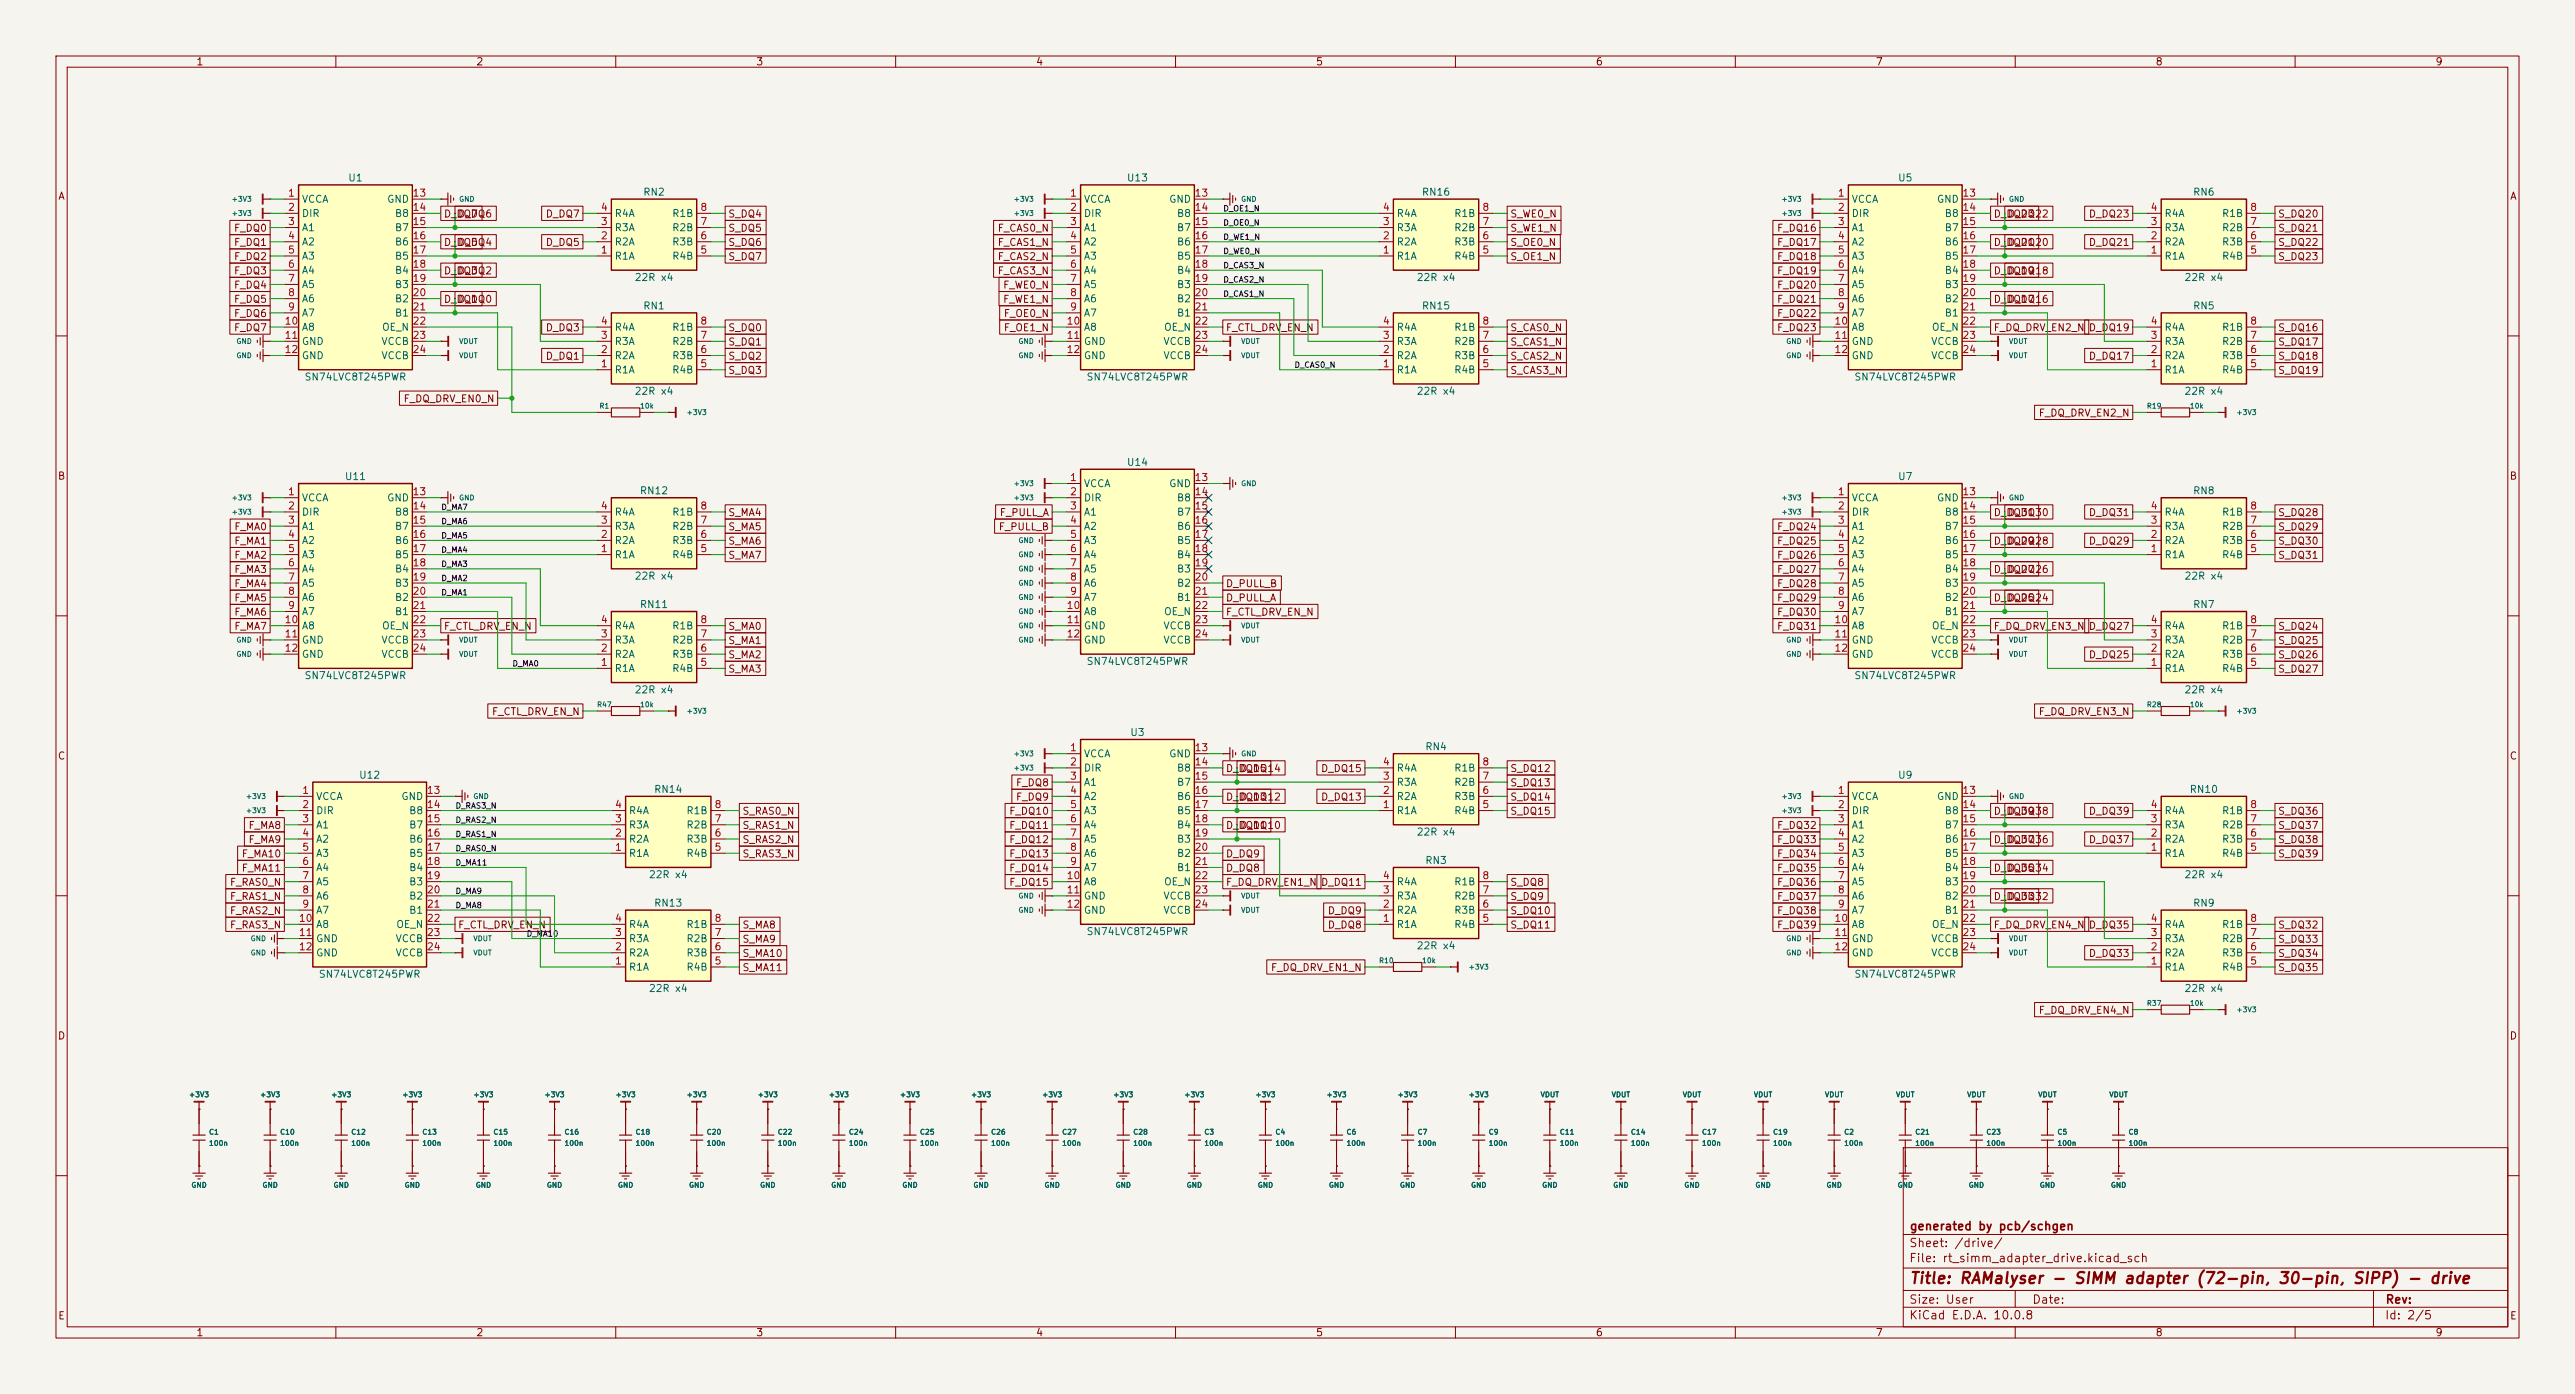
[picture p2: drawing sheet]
<svg xmlns="http://www.w3.org/2000/svg" width="460mm" height="249mm" viewBox="0 0 460 249" stroke-linecap="round" stroke-linejoin="round" font-family="sans-serif">
<defs><g id="words">
<text font-size="2" fill="#840000" x="341" y="229.8">Title: RAMalyser - SIMM adapter (72-pin, 30-pin, SIPP) - drive</text>
<g font-size="1.5" fill="#840000">
<text x="341" y="220.1">generated by pcb/schgen</text>
<text x="341" y="225.8">File: rt_simm_adapter_drive.kicad_sch</text>
<text x="341" y="223.1">Sheet: /drive/</text>
<text x="341" y="233.2">Size: User</text>
<text x="363" y="233.2">Date:</text>
<text x="426" y="233.2">Rev:</text>
<text x="341" y="236">KiCad E.D.A. 10.0.8</text>
<text x="426" y="236">Id: 2/5</text>
</g>
<g font-size="1.3" fill="#840000">
<text x="35" y="12">1</text>
<text x="85" y="12">2</text>
<text x="135" y="12">3</text>
<text x="185" y="12">4</text>
<text x="235" y="12">5</text>
<text x="285" y="12">6</text>
<text x="335" y="12">7</text>
<text x="385" y="12">8</text>
<text x="435" y="12">9</text>
<text x="10.3" y="36">A</text>
<text x="448.3" y="36">A</text>
<text x="41.7" y="41.7">F_DQ0</text>
<text x="79.2" y="39.2">D_DQ7</text>
<text x="81.7" y="39.2">D_DQ6</text>
<text x="97.4" y="39.2">D_DQ7</text>
<text x="130" y="39.2">S_DQ4</text>
<text x="130" y="41.7">S_DQ5</text>
<text x="178.1" y="41.7">F_CAS0_N</text>
<text x="269.7" y="39.2">S_WE0_N</text>
<text x="269.7" y="41.7">S_WE1_N</text>
<text x="317.3" y="41.7">F_DQ16</text>
<text x="356" y="39.2">D_DQ23</text>
<text x="358.6" y="39.2">D_DQ22</text>
<text x="373" y="39.2">D_DQ23</text>
<text x="406.8" y="39.2">S_DQ20</text>
<text x="406.8" y="41.7">S_DQ21</text>
<text x="41.7" y="44.2">F_DQ1</text>
<text x="41.7" y="46.8">F_DQ2</text>
<text x="79.2" y="44.2">D_DQ5</text>
<text x="81.7" y="44.2">D_DQ4</text>
<text x="97.4" y="44.2">D_DQ5</text>
<text x="130" y="46.8">S_DQ7</text>
<text x="130" y="44.2">S_DQ6</text>
<text x="178.1" y="44.2">F_CAS1_N</text>
<text x="178.1" y="46.8">F_CAS2_N</text>
<text x="269.7" y="44.2">S_OE0_N</text>
<text x="269.7" y="46.8">S_OE1_N</text>
<text x="317.3" y="44.2">F_DQ17</text>
<text x="317.3" y="46.8">F_DQ18</text>
<text x="356" y="44.2">D_DQ21</text>
<text x="358.6" y="44.2">D_DQ20</text>
<text x="373" y="44.2">D_DQ21</text>
<text x="406.8" y="46.8">S_DQ23</text>
<text x="406.8" y="44.2">S_DQ22</text>
<text x="41.7" y="51.9">F_DQ4</text>
<text x="41.7" y="49.3">F_DQ3</text>
<text x="79.2" y="49.3">D_DQ3</text>
<text x="81.7" y="49.3">D_DQ2</text>
<text x="178.1" y="49.3">F_CAS3_N</text>
<text x="179.1" y="51.9">F_WE0_N</text>
<text x="317.3" y="51.9">F_DQ20</text>
<text x="317.3" y="49.3">F_DQ19</text>
<text x="356" y="49.3">D_DQ19</text>
<text x="358.6" y="49.3">D_DQ18</text>
<text x="41.7" y="56.9">F_DQ6</text>
<text x="41.7" y="59.5">F_DQ7</text>
<text x="41.7" y="54.4">F_DQ5</text>
<text x="79.2" y="54.4">D_DQ1</text>
<text x="81.7" y="54.4">D_DQ0</text>
<text x="97.4" y="59.5">D_DQ3</text>
<text x="130" y="59.5">S_DQ0</text>
<text x="179.1" y="54.4">F_WE1_N</text>
<text x="179.2" y="56.9">F_OE0_N</text>
<text x="179.2" y="59.5">F_OE1_N</text>
<text x="218.9" y="59.5">F_CTL_DRV_EN_N</text>
<text x="269.7" y="59.5">S_CAS0_N</text>
<text x="317.3" y="56.9">F_DQ22</text>
<text x="317.3" y="54.4">F_DQ21</text>
<text x="317.3" y="59.5">F_DQ23</text>
<text x="356" y="54.4">D_DQ17</text>
<text x="356" y="59.5">F_DQ_DRV_EN2_N D_DQ19</text>
<text x="358.6" y="54.4">D_DQ16</text>
<text x="406.8" y="59.5">S_DQ16</text>
<text x="97.4" y="64.6">D_DQ1</text>
<text x="130" y="64.6">S_DQ2</text>
<text x="130" y="62">S_DQ1</text>
<text x="269.7" y="64.6">S_CAS2_N</text>
<text x="269.7" y="62">S_CAS1_N</text>
<text x="373" y="64.6">D_DQ17</text>
<text x="406.8" y="64.6">S_DQ18</text>
<text x="406.8" y="62">S_DQ17</text>
<text x="130" y="67.1">S_DQ3</text>
<text x="269.7" y="67.1">S_CAS3_N</text>
<text x="406.8" y="67.1">S_DQ19</text>
<text x="72" y="72.2">F_DQ_DRV_EN0_N</text>
<text x="364.1" y="74.7">F_DQ_DRV_EN2_N</text>
<text x="10.2" y="86">B</text>
<text x="448.2" y="86">B</text>
<text x="41.8" y="95">F_MA0</text>
<text x="130" y="95">S_MA5</text>
<text x="130" y="92.5">S_MA4</text>
<text x="178.3" y="95">F_PULL_B</text>
<text x="178.5" y="92.5">F_PULL_A</text>
<text x="317.3" y="95">F_DQ24</text>
<text x="356" y="92.5">D_DQ31</text>
<text x="358.6" y="92.5">D_DQ30</text>
<text x="373" y="92.5">D_DQ31</text>
<text x="406.8" y="95">S_DQ29</text>
<text x="406.8" y="92.5">S_DQ28</text>
<text x="41.8" y="100.1">F_MA2</text>
<text x="41.8" y="97.6">F_MA1</text>
<text x="130" y="100.1">S_MA7</text>
<text x="130" y="97.6">S_MA6</text>
<text x="317.3" y="97.6">F_DQ25</text>
<text x="317.3" y="100.1">F_DQ26</text>
<text x="356" y="97.6">D_DQ29</text>
<text x="358.6" y="97.6">D_DQ28</text>
<text x="373" y="97.6">D_DQ29</text>
<text x="406.8" y="100.1">S_DQ31</text>
<text x="406.8" y="97.6">S_DQ30</text>
<text x="41.8" y="107.7">F_MA5</text>
<text x="41.8" y="105.2">F_MA4</text>
<text x="41.8" y="102.7">F_MA3</text>
<text x="218.9" y="105.2">D_PULL_B</text>
<text x="218.9" y="107.7">D_PULL_A</text>
<text x="317.3" y="107.7">F_DQ29</text>
<text x="317.3" y="105.2">F_DQ28</text>
<text x="317.3" y="102.7">F_DQ27</text>
<text x="356" y="102.7">D_DQ27</text>
<text x="356" y="107.7">D_DQ25</text>
<text x="358.6" y="102.7">D_DQ26</text>
<text x="358.6" y="107.7">D_DQ24</text>
<text x="41.8" y="110.3">F_MA6</text>
<text x="41.8" y="112.8">F_MA7</text>
<text x="79.2" y="112.8">F_CTL_DRV_EN_N</text>
<text x="130" y="112.8">S_MA0</text>
<text x="218.9" y="110.3">F_CTL_DRV_EN_N</text>
<text x="317.3" y="110.3">F_DQ30</text>
<text x="317.3" y="112.8">F_DQ31</text>
<text x="356" y="112.8">F_DQ_DRV_EN3_N D_DQ27</text>
<text x="406.8" y="112.8">S_DQ24</text>
<text x="130" y="117.9">S_MA2</text>
<text x="130" y="115.4">S_MA1</text>
<text x="373" y="117.9">D_DQ25</text>
<text x="406.8" y="117.9">S_DQ26</text>
<text x="406.8" y="115.4">S_DQ25</text>
<text x="130" y="120.4">S_MA3</text>
<text x="406.8" y="120.4">S_DQ27</text>
<text x="87.8" y="128.1">F_CTL_DRV_EN_N</text>
<text x="364.1" y="128.1">F_DQ_DRV_EN3_N</text>
<text x="10.2" y="136">C</text>
<text x="448.2" y="136">C</text>
<text x="181.4" y="143.3">F_DQ9</text>
<text x="181.4" y="140.8">F_DQ8</text>
<text x="218.9" y="143.3">D_DQ13</text>
<text x="218.9" y="138.2">D_DQ15</text>
<text x="221.4" y="143.3">D_DQ12</text>
<text x="221.4" y="138.2">D_DQ14</text>
<text x="235.9" y="143.3">D_DQ13</text>
<text x="235.9" y="138.2">D_DQ15</text>
<text x="269.7" y="138.2">S_DQ12</text>
<text x="269.7" y="140.8">S_DQ13</text>
<text x="269.7" y="143.3">S_DQ14</text>
<text x="44.3" y="148.4">F_MA8</text>
<text x="132.5" y="145.8">S_RAS0_N</text>
<text x="132.5" y="148.4">S_RAS1_N</text>
<text x="180.2" y="148.4">F_DQ11</text>
<text x="180.2" y="145.8">F_DQ10</text>
<text x="218.9" y="148.4">D_DQ11</text>
<text x="221.4" y="148.4">D_DQ10</text>
<text x="269.7" y="145.8">S_DQ15</text>
<text x="317.3" y="148.4">F_DQ32</text>
<text x="356" y="145.8">D_DQ39</text>
<text x="358.6" y="145.8">D_DQ38</text>
<text x="373" y="145.8">D_DQ39</text>
<text x="406.8" y="148.4">S_DQ37</text>
<text x="406.8" y="145.8">S_DQ36</text>
<text x="43.1" y="153.5">F_MA10</text>
<text x="43.1" y="156">F_MA11</text>
<text x="44.3" y="150.9">F_MA9</text>
<text x="132.5" y="150.9">S_RAS2_N</text>
<text x="132.5" y="153.5">S_RAS3_N</text>
<text x="180.2" y="150.9">F_DQ12</text>
<text x="180.2" y="153.5">F_DQ13</text>
<text x="180.2" y="156">F_DQ14</text>
<text x="218.9" y="153.5">D_DQ9</text>
<text x="218.9" y="156">D_DQ8</text>
<text x="317.3" y="156">F_DQ35</text>
<text x="317.3" y="153.5">F_DQ34</text>
<text x="317.3" y="150.9">F_DQ33</text>
<text x="356" y="156">D_DQ35</text>
<text x="356" y="150.9">D_DQ37</text>
<text x="358.6" y="156">D_DQ34</text>
<text x="358.6" y="150.9">D_DQ36</text>
<text x="373" y="150.9">D_DQ37</text>
<text x="406.8" y="153.5">S_DQ39</text>
<text x="406.8" y="150.9">S_DQ38</text>
<text x="41" y="158.5">F_RAS0_N</text>
<text x="41" y="161.1">F_RAS1_N</text>
<text x="180.2" y="158.5">F_DQ15</text>
<text x="218.9" y="158.5">F_DQ_DRV_EN1_N D_DQ11</text>
<text x="269.7" y="158.5">S_DQ8</text>
<text x="269.7" y="161.1">S_DQ9</text>
<text x="317.3" y="161.1">F_DQ37</text>
<text x="317.3" y="158.5">F_DQ36</text>
<text x="356" y="161.1">D_DQ33</text>
<text x="358.6" y="161.1">D_DQ32</text>
<text x="41" y="166.2">F_RAS3_N</text>
<text x="41" y="163.6">F_RAS2_N</text>
<text x="81.7" y="166.2">F_CTL_DRV_EN_N</text>
<text x="132.5" y="166.2">S_MA8</text>
<text x="237.1" y="166.2">D_DQ8</text>
<text x="237.1" y="163.6">D_DQ9</text>
<text x="269.7" y="166.2">S_DQ11</text>
<text x="269.7" y="163.6">S_DQ10</text>
<text x="317.3" y="166.2">F_DQ39</text>
<text x="317.3" y="163.6">F_DQ38</text>
<text x="356" y="166.2">F_DQ_DRV_EN4_N D_DQ35</text>
<text x="406.8" y="166.2">S_DQ32</text>
<text x="132.5" y="168.7">S_MA9</text>
<text x="132.5" y="171.2">S_MA10</text>
<text x="132.5" y="173.8">S_MA11</text>
<text x="226.9" y="173.8">F_DQ_DRV_EN1_N</text>
<text x="373" y="171.2">D_DQ33</text>
<text x="406.8" y="171.2">S_DQ34</text>
<text x="406.8" y="168.7">S_DQ33</text>
<text x="406.8" y="173.8">S_DQ35</text>
<text x="10.2" y="186">D</text>
<text x="364.1" y="181.4">F_DQ_DRV_EN4_N</text>
<text x="448.2" y="186">D</text>
<text x="10.3" y="236">E</text>
<text x="35" y="239">1</text>
<text x="85" y="239">2</text>
<text x="135" y="239">3</text>
<text x="185" y="239">4</text>
<text x="235" y="239">5</text>
<text x="285" y="239">6</text>
<text x="335" y="239">7</text>
<text x="385" y="239">8</text>
<text x="435" y="239">9</text>
<text x="448.3" y="236">E</text>
</g>
<g font-size="1.3" fill="#a90000">
<text x="51.3" y="35.4">1</text>
<text x="73.6" y="35.4">13</text>
<text x="191" y="35.4">1</text>
<text x="213.3" y="35.4">13</text>
<text x="328.2" y="35.4">1</text>
<text x="350.5" y="35.4">13</text>
<text x="51.3" y="38">2</text>
<text x="51.3" y="40.5">3</text>
<text x="73.6" y="38">14</text>
<text x="73.6" y="40.5">15</text>
<text x="107.2" y="40.5">3</text>
<text x="107.2" y="38">4</text>
<text x="125" y="40.5">7</text>
<text x="125" y="38">8</text>
<text x="191" y="38">2</text>
<text x="191" y="40.5">3</text>
<text x="213.3" y="38">14</text>
<text x="213.3" y="40.5">15</text>
<text x="246.9" y="40.5">3</text>
<text x="246.9" y="38">4</text>
<text x="264.7" y="40.5">7</text>
<text x="264.7" y="38">8</text>
<text x="328.2" y="38">2</text>
<text x="328.2" y="40.5">3</text>
<text x="350.5" y="38">14</text>
<text x="350.5" y="40.5">15</text>
<text x="384.1" y="40.5">3</text>
<text x="384.1" y="38">4</text>
<text x="401.9" y="40.5">7</text>
<text x="401.9" y="38">8</text>
<text x="51.3" y="43">4</text>
<text x="51.3" y="45.6">5</text>
<text x="73.6" y="43">16</text>
<text x="73.6" y="45.6">17</text>
<text x="107.2" y="45.6">1</text>
<text x="107.2" y="43">2</text>
<text x="125" y="45.6">5</text>
<text x="125" y="43">6</text>
<text x="191" y="43">4</text>
<text x="191" y="45.6">5</text>
<text x="213.3" y="43">16</text>
<text x="213.3" y="45.6">17</text>
<text x="246.9" y="45.6">1</text>
<text x="246.9" y="43">2</text>
<text x="264.7" y="45.6">5</text>
<text x="264.7" y="43">6</text>
<text x="328.2" y="43">4</text>
<text x="328.2" y="45.6">5</text>
<text x="350.5" y="43">16</text>
<text x="350.5" y="45.6">17</text>
<text x="384.1" y="45.6">1</text>
<text x="384.1" y="43">2</text>
<text x="401.9" y="45.6">5</text>
<text x="401.9" y="43">6</text>
<text x="51.3" y="48.1">6</text>
<text x="51.3" y="50.7">7</text>
<text x="51.3" y="53.2">8</text>
<text x="73.6" y="48.1">18</text>
<text x="73.6" y="50.7">19</text>
<text x="73.6" y="53.2">20</text>
<text x="191" y="48.1">6</text>
<text x="191" y="50.7">7</text>
<text x="191" y="53.2">8</text>
<text x="213.3" y="48.1">18</text>
<text x="213.3" y="50.7">19</text>
<text x="213.3" y="53.2">20</text>
<text x="328.2" y="48.1">6</text>
<text x="328.2" y="50.7">7</text>
<text x="328.2" y="53.2">8</text>
<text x="350.5" y="48.1">18</text>
<text x="350.5" y="50.7">19</text>
<text x="350.5" y="53.2">20</text>
<text x="50.7" y="58.3">10</text>
<text x="51.3" y="55.7">9</text>
<text x="73.6" y="55.7">21</text>
<text x="73.6" y="58.3">22</text>
<text x="107.2" y="58.3">4</text>
<text x="125" y="58.3">8</text>
<text x="190.4" y="58.3">10</text>
<text x="191" y="55.7">9</text>
<text x="213.3" y="55.7">21</text>
<text x="213.3" y="58.3">22</text>
<text x="246.9" y="58.3">4</text>
<text x="264.7" y="58.3">8</text>
<text x="327.6" y="58.3">10</text>
<text x="328.2" y="55.7">9</text>
<text x="350.5" y="55.7">21</text>
<text x="350.5" y="58.3">22</text>
<text x="384.1" y="58.3">4</text>
<text x="401.9" y="58.3">8</text>
<text x="50.7" y="60.8">11</text>
<text x="50.7" y="63.4">12</text>
<text x="73.6" y="60.8">23</text>
<text x="73.6" y="63.4">24</text>
<text x="107.2" y="65.9">1</text>
<text x="107.2" y="63.4">2</text>
<text x="107.2" y="60.8">3</text>
<text x="125" y="65.9">5</text>
<text x="125" y="63.4">6</text>
<text x="125" y="60.8">7</text>
<text x="190.4" y="60.8">11</text>
<text x="190.4" y="63.4">12</text>
<text x="213.3" y="60.8">23</text>
<text x="213.3" y="63.4">24</text>
<text x="246.9" y="65.9">1</text>
<text x="246.9" y="63.4">2</text>
<text x="246.9" y="60.8">3</text>
<text x="264.7" y="65.9">5</text>
<text x="264.7" y="63.4">6</text>
<text x="264.7" y="60.8">7</text>
<text x="327.6" y="60.8">11</text>
<text x="327.6" y="63.4">12</text>
<text x="350.5" y="60.8">23</text>
<text x="350.5" y="63.4">24</text>
<text x="384.1" y="65.9">1</text>
<text x="384.1" y="63.4">2</text>
<text x="384.1" y="60.8">3</text>
<text x="401.9" y="65.9">5</text>
<text x="401.9" y="63.4">6</text>
<text x="401.9" y="60.8">7</text>
<text x="51.3" y="88.8">1</text>
<text x="73.6" y="88.8">13</text>
<text x="191" y="86.2">1</text>
<text x="191" y="88.8">2</text>
<text x="213.3" y="86.2">13</text>
<text x="213.3" y="88.8">14</text>
<text x="328.2" y="88.8">1</text>
<text x="350.5" y="88.8">13</text>
<text x="51.3" y="91.3">2</text>
<text x="51.3" y="93.8">3</text>
<text x="73.6" y="91.3">14</text>
<text x="73.6" y="93.8">15</text>
<text x="107.2" y="93.8">3</text>
<text x="107.2" y="91.3">4</text>
<text x="125" y="93.8">7</text>
<text x="125" y="91.3">8</text>
<text x="191" y="91.3">3</text>
<text x="191" y="93.8">4</text>
<text x="213.3" y="91.3">15</text>
<text x="213.3" y="93.8">16</text>
<text x="328.2" y="91.3">2</text>
<text x="328.2" y="93.8">3</text>
<text x="350.5" y="91.3">14</text>
<text x="350.5" y="93.8">15</text>
<text x="384.1" y="93.8">3</text>
<text x="384.1" y="91.3">4</text>
<text x="401.9" y="93.8">7</text>
<text x="401.9" y="91.3">8</text>
<text x="51.3" y="96.4">4</text>
<text x="51.3" y="98.9">5</text>
<text x="51.3" y="101.5">6</text>
<text x="73.6" y="96.4">16</text>
<text x="73.6" y="98.9">17</text>
<text x="73.6" y="101.5">18</text>
<text x="107.2" y="98.9">1</text>
<text x="107.2" y="96.4">2</text>
<text x="125" y="98.9">5</text>
<text x="125" y="96.4">6</text>
<text x="191" y="96.4">5</text>
<text x="191" y="98.9">6</text>
<text x="191" y="101.5">7</text>
<text x="213.3" y="96.4">17</text>
<text x="213.3" y="98.9">18</text>
<text x="213.3" y="101.5">19</text>
<text x="328.2" y="96.4">4</text>
<text x="328.2" y="98.9">5</text>
<text x="328.2" y="101.5">6</text>
<text x="350.5" y="96.4">16</text>
<text x="350.5" y="98.9">17</text>
<text x="350.5" y="101.5">18</text>
<text x="384.1" y="98.9">1</text>
<text x="384.1" y="96.4">2</text>
<text x="401.9" y="98.9">5</text>
<text x="401.9" y="96.4">6</text>
<text x="51.3" y="104">7</text>
<text x="51.3" y="106.5">8</text>
<text x="73.6" y="104">19</text>
<text x="73.6" y="106.5">20</text>
<text x="191" y="104">8</text>
<text x="191" y="106.5">9</text>
<text x="213.3" y="104">20</text>
<text x="213.3" y="106.5">21</text>
<text x="328.2" y="104">7</text>
<text x="328.2" y="106.5">8</text>
<text x="350.5" y="104">19</text>
<text x="350.5" y="106.5">20</text>
<text x="50.7" y="111.6">10</text>
<text x="51.3" y="109.1">9</text>
<text x="73.6" y="109.1">21</text>
<text x="73.6" y="111.6">22</text>
<text x="107.2" y="111.6">4</text>
<text x="125" y="111.6">8</text>
<text x="190.4" y="109.1">10</text>
<text x="190.4" y="111.6">11</text>
<text x="213.3" y="109.1">22</text>
<text x="213.3" y="111.6">23</text>
<text x="327.6" y="111.6">10</text>
<text x="328.2" y="109.1">9</text>
<text x="350.5" y="109.1">21</text>
<text x="350.5" y="111.6">22</text>
<text x="384.1" y="111.6">4</text>
<text x="401.9" y="111.6">8</text>
<text x="50.7" y="114.2">11</text>
<text x="50.7" y="116.7">12</text>
<text x="73.6" y="114.2">23</text>
<text x="73.6" y="116.7">24</text>
<text x="107.2" y="119.2">1</text>
<text x="107.2" y="116.7">2</text>
<text x="107.2" y="114.2">3</text>
<text x="125" y="119.2">5</text>
<text x="125" y="116.7">6</text>
<text x="125" y="114.2">7</text>
<text x="190.4" y="114.2">12</text>
<text x="213.3" y="114.2">24</text>
<text x="327.6" y="114.2">11</text>
<text x="327.6" y="116.7">12</text>
<text x="350.5" y="114.2">23</text>
<text x="350.5" y="116.7">24</text>
<text x="384.1" y="119.2">1</text>
<text x="384.1" y="116.7">2</text>
<text x="384.1" y="114.2">3</text>
<text x="401.9" y="119.2">5</text>
<text x="401.9" y="116.7">6</text>
<text x="401.9" y="114.2">7</text>
<text x="191" y="134.5">1</text>
<text x="191" y="137">2</text>
<text x="213.3" y="134.5">13</text>
<text x="213.3" y="137">14</text>
<text x="246.9" y="137">4</text>
<text x="264.7" y="137">8</text>
<text x="53.9" y="142.1">1</text>
<text x="76.1" y="142.1">13</text>
<text x="191" y="139.6">3</text>
<text x="191" y="142.1">4</text>
<text x="213.3" y="139.6">15</text>
<text x="213.3" y="142.1">16</text>
<text x="246.9" y="142.1">2</text>
<text x="246.9" y="139.6">3</text>
<text x="264.7" y="142.1">6</text>
<text x="264.7" y="139.6">7</text>
<text x="328.2" y="142.1">1</text>
<text x="350.5" y="142.1">13</text>
<text x="53.9" y="144.6">2</text>
<text x="53.9" y="147.2">3</text>
<text x="53.9" y="149.7">4</text>
<text x="76.1" y="144.6">14</text>
<text x="76.1" y="147.2">15</text>
<text x="76.1" y="149.7">16</text>
<text x="109.8" y="149.7">2</text>
<text x="109.8" y="147.2">3</text>
<text x="109.8" y="144.6">4</text>
<text x="127.5" y="149.7">6</text>
<text x="127.5" y="147.2">7</text>
<text x="127.5" y="144.6">8</text>
<text x="191" y="144.6">5</text>
<text x="191" y="147.2">6</text>
<text x="191" y="149.7">7</text>
<text x="213.3" y="144.6">17</text>
<text x="213.3" y="147.2">18</text>
<text x="213.3" y="149.7">19</text>
<text x="246.9" y="144.6">1</text>
<text x="264.7" y="144.6">5</text>
<text x="328.2" y="144.6">2</text>
<text x="328.2" y="147.2">3</text>
<text x="328.2" y="149.7">4</text>
<text x="350.5" y="144.6">14</text>
<text x="350.5" y="147.2">15</text>
<text x="350.5" y="149.7">16</text>
<text x="384.1" y="149.7">2</text>
<text x="384.1" y="147.2">3</text>
<text x="384.1" y="144.6">4</text>
<text x="401.9" y="149.7">6</text>
<text x="401.9" y="147.2">7</text>
<text x="401.9" y="144.6">8</text>
<text x="53.9" y="152.3">5</text>
<text x="53.9" y="154.8">6</text>
<text x="76.1" y="152.3">17</text>
<text x="76.1" y="154.8">18</text>
<text x="109.8" y="152.3">1</text>
<text x="127.5" y="152.3">5</text>
<text x="191" y="152.3">8</text>
<text x="191" y="154.8">9</text>
<text x="213.3" y="152.3">20</text>
<text x="213.3" y="154.8">21</text>
<text x="328.2" y="152.3">5</text>
<text x="328.2" y="154.8">6</text>
<text x="350.5" y="152.3">17</text>
<text x="350.5" y="154.8">18</text>
<text x="384.1" y="152.3">1</text>
<text x="401.9" y="152.3">5</text>
<text x="53.9" y="157.3">7</text>
<text x="53.9" y="159.9">8</text>
<text x="76.1" y="157.3">19</text>
<text x="76.1" y="159.9">20</text>
<text x="190.4" y="157.3">10</text>
<text x="190.4" y="159.9">11</text>
<text x="213.3" y="157.3">22</text>
<text x="213.3" y="159.9">23</text>
<text x="246.9" y="159.9">3</text>
<text x="246.9" y="157.3">4</text>
<text x="264.7" y="159.9">7</text>
<text x="264.7" y="157.3">8</text>
<text x="328.2" y="157.3">7</text>
<text x="328.2" y="159.9">8</text>
<text x="350.5" y="157.3">19</text>
<text x="350.5" y="159.9">20</text>
<text x="53.3" y="165">10</text>
<text x="53.3" y="167.5">11</text>
<text x="53.9" y="162.4">9</text>
<text x="76.1" y="162.4">21</text>
<text x="76.1" y="165">22</text>
<text x="76.1" y="167.5">23</text>
<text x="109.8" y="167.5">3</text>
<text x="109.8" y="165">4</text>
<text x="127.5" y="167.5">7</text>
<text x="127.5" y="165">8</text>
<text x="190.4" y="162.4">12</text>
<text x="213.3" y="162.4">24</text>
<text x="246.9" y="165">1</text>
<text x="246.9" y="162.4">2</text>
<text x="264.7" y="165">5</text>
<text x="264.7" y="162.4">6</text>
<text x="327.6" y="165">10</text>
<text x="327.6" y="167.5">11</text>
<text x="328.2" y="162.4">9</text>
<text x="350.5" y="162.4">21</text>
<text x="350.5" y="165">22</text>
<text x="350.5" y="167.5">23</text>
<text x="384.1" y="167.5">3</text>
<text x="384.1" y="165">4</text>
<text x="401.9" y="167.5">7</text>
<text x="401.9" y="165">8</text>
<text x="53.3" y="170">12</text>
<text x="76.1" y="170">24</text>
<text x="109.8" y="172.6">1</text>
<text x="109.8" y="170">2</text>
<text x="127.5" y="172.6">5</text>
<text x="127.5" y="170">6</text>
<text x="327.6" y="170">12</text>
<text x="350.5" y="170">24</text>
<text x="384.1" y="172.6">1</text>
<text x="384.1" y="170">2</text>
<text x="401.9" y="172.6">5</text>
<text x="401.9" y="170">6</text>
</g>
<g font-size="1.3" fill="#006464">
<text x="62.1" y="32.7">U1</text>
<text x="114.8" y="35.3">RN2</text>
<text x="201.2" y="32.7">U13</text>
<text x="253.9" y="35.3">RN16</text>
<text x="339" y="32.7">U5</text>
<text x="391.7" y="35.3">RN6</text>
<text x="53.8" y="36.5">VCCA</text>
<text x="53.8" y="39.1">DIR</text>
<text x="53.8" y="41.6">A1</text>
<text x="69.1" y="36.5">GND</text>
<text x="70.4" y="39.1">B8</text>
<text x="70.4" y="41.6">B7</text>
<text x="109.7" y="41.6">R3A</text>
<text x="109.7" y="39.1">R4A</text>
<text x="120" y="41.6">R2B</text>
<text x="120" y="39.1">R1B</text>
<text x="193.5" y="36.5">VCCA</text>
<text x="193.5" y="39.1">DIR</text>
<text x="193.5" y="41.6">A1</text>
<text x="208.8" y="36.5">GND</text>
<text x="210.1" y="39.1">B8</text>
<text x="210.1" y="41.6">B7</text>
<text x="249.4" y="41.6">R3A</text>
<text x="249.4" y="39.1">R4A</text>
<text x="259.7" y="41.6">R2B</text>
<text x="259.7" y="39.1">R1B</text>
<text x="330.7" y="36.5">VCCA</text>
<text x="330.7" y="39.1">DIR</text>
<text x="330.7" y="41.6">A1</text>
<text x="345.9" y="36.5">GND</text>
<text x="347.3" y="39.1">B8</text>
<text x="347.3" y="41.6">B7</text>
<text x="386.6" y="41.6">R3A</text>
<text x="386.6" y="39.1">R4A</text>
<text x="396.8" y="41.6">R2B</text>
<text x="396.8" y="39.1">R1B</text>
<text x="53.8" y="44.1">A2</text>
<text x="53.8" y="46.7">A3</text>
<text x="70.4" y="44.1">B6</text>
<text x="70.4" y="46.7">B5</text>
<text x="109.7" y="46.7">R1A</text>
<text x="109.7" y="44.1">R2A</text>
<text x="120" y="46.7">R4B</text>
<text x="120" y="44.1">R3B</text>
<text x="193.5" y="44.1">A2</text>
<text x="193.5" y="46.7">A3</text>
<text x="210.1" y="44.1">B6</text>
<text x="210.1" y="46.7">B5</text>
<text x="249.4" y="46.7">R1A</text>
<text x="249.4" y="44.1">R2A</text>
<text x="259.7" y="46.7">R4B</text>
<text x="259.7" y="44.1">R3B</text>
<text x="330.7" y="44.1">A2</text>
<text x="330.7" y="46.7">A3</text>
<text x="347.3" y="44.1">B6</text>
<text x="347.3" y="46.7">B5</text>
<text x="386.6" y="46.7">R1A</text>
<text x="386.6" y="44.1">R2A</text>
<text x="396.8" y="46.7">R4B</text>
<text x="396.8" y="44.1">R3B</text>
<text x="53.8" y="49.2">A4</text>
<text x="53.8" y="51.8">A5</text>
<text x="70.4" y="49.2">B4</text>
<text x="70.4" y="51.8">B3</text>
<text x="113.3" y="50.5">22R x4</text>
<text x="193.5" y="49.2">A4</text>
<text x="193.5" y="51.8">A5</text>
<text x="210.1" y="49.2">B4</text>
<text x="210.1" y="51.8">B3</text>
<text x="253" y="50.5">22R x4</text>
<text x="330.7" y="49.2">A4</text>
<text x="330.7" y="51.8">A5</text>
<text x="347.3" y="49.2">B4</text>
<text x="347.3" y="51.8">B3</text>
<text x="390.1" y="50.5">22R x4</text>
<text x="53.8" y="54.3">A6</text>
<text x="53.8" y="56.8">A7</text>
<text x="53.8" y="59.4">A8</text>
<text x="68.1" y="59.4">OE_N</text>
<text x="70.4" y="54.3">B2</text>
<text x="70.4" y="56.8">B1</text>
<text x="109.7" y="59.4">R4A</text>
<text x="114.8" y="55.6">RN1</text>
<text x="120" y="59.4">R1B</text>
<text x="193.5" y="54.3">A6</text>
<text x="193.5" y="56.8">A7</text>
<text x="193.5" y="59.4">A8</text>
<text x="207.8" y="59.4">OE_N</text>
<text x="210.1" y="54.3">B2</text>
<text x="210.1" y="56.8">B1</text>
<text x="249.4" y="59.4">R4A</text>
<text x="253.9" y="55.6">RN15</text>
<text x="259.7" y="59.4">R1B</text>
<text x="330.7" y="54.3">A6</text>
<text x="330.7" y="56.8">A7</text>
<text x="330.7" y="59.4">A8</text>
<text x="345" y="59.4">OE_N</text>
<text x="347.3" y="54.3">B2</text>
<text x="347.3" y="56.8">B1</text>
<text x="386.6" y="59.4">R4A</text>
<text x="391.7" y="55.6">RN5</text>
<text x="396.8" y="59.4">R1B</text>
<text x="53.8" y="61.9">GND</text>
<text x="53.8" y="64.5">GND</text>
<text x="68" y="61.9">VCCB</text>
<text x="68" y="64.5">VCCB</text>
<text x="109.7" y="64.5">R2A</text>
<text x="109.7" y="61.9">R3A</text>
<text x="120" y="64.5">R3B</text>
<text x="120" y="61.9">R2B</text>
<text x="193.5" y="61.9">GND</text>
<text x="193.5" y="64.5">GND</text>
<text x="207.7" y="61.9">VCCB</text>
<text x="207.7" y="64.5">VCCB</text>
<text x="249.4" y="64.5">R2A</text>
<text x="249.4" y="61.9">R3A</text>
<text x="259.7" y="64.5">R3B</text>
<text x="259.7" y="61.9">R2B</text>
<text x="330.7" y="61.9">GND</text>
<text x="330.7" y="64.5">GND</text>
<text x="344.9" y="61.9">VCCB</text>
<text x="344.9" y="64.5">VCCB</text>
<text x="386.6" y="64.5">R2A</text>
<text x="386.6" y="61.9">R3A</text>
<text x="396.8" y="64.5">R3B</text>
<text x="396.8" y="61.9">R2B</text>
<text x="54.3" y="68.3">SN74LVC8T245PWR</text>
<text x="109.7" y="67">R1A</text>
<text x="113.3" y="70.8">22R x4</text>
<text x="120" y="67">R4B</text>
<text x="194" y="68.3">SN74LVC8T245PWR</text>
<text x="249.4" y="67">R1A</text>
<text x="253" y="70.8">22R x4</text>
<text x="259.7" y="67">R4B</text>
<text x="331.2" y="68.3">SN74LVC8T245PWR</text>
<text x="386.6" y="67">R1A</text>
<text x="390.1" y="70.8">22R x4</text>
<text x="396.8" y="67">R4B</text>
<text x="201.2" y="83.5">U14</text>
<text x="53.8" y="89.9">VCCA</text>
<text x="61.5" y="86.1">U11</text>
<text x="69.1" y="89.9">GND</text>
<text x="114.2" y="88.6">RN12</text>
<text x="193.5" y="87.3">VCCA</text>
<text x="193.5" y="89.9">DIR</text>
<text x="208.8" y="87.3">GND</text>
<text x="210.1" y="89.9">B8</text>
<text x="330.7" y="89.9">VCCA</text>
<text x="339" y="86.1">U7</text>
<text x="345.9" y="89.9">GND</text>
<text x="391.7" y="88.6">RN8</text>
<text x="53.8" y="92.4">DIR</text>
<text x="53.8" y="94.9">A1</text>
<text x="70.4" y="92.4">B8</text>
<text x="70.4" y="94.9">B7</text>
<text x="109.7" y="94.9">R3A</text>
<text x="109.7" y="92.4">R4A</text>
<text x="120" y="94.9">R2B</text>
<text x="120" y="92.4">R1B</text>
<text x="193.5" y="92.4">A1</text>
<text x="193.5" y="94.9">A2</text>
<text x="210.1" y="92.4">B7</text>
<text x="210.1" y="94.9">B6</text>
<text x="330.7" y="92.4">DIR</text>
<text x="330.7" y="94.9">A1</text>
<text x="347.3" y="92.4">B8</text>
<text x="347.3" y="94.9">B7</text>
<text x="386.6" y="94.9">R3A</text>
<text x="386.6" y="92.4">R4A</text>
<text x="396.8" y="94.9">R2B</text>
<text x="396.8" y="92.4">R1B</text>
<text x="53.8" y="97.5">A2</text>
<text x="53.8" y="100">A3</text>
<text x="70.4" y="97.5">B6</text>
<text x="70.4" y="100">B5</text>
<text x="109.7" y="100">R1A</text>
<text x="109.7" y="97.5">R2A</text>
<text x="120" y="100">R4B</text>
<text x="120" y="97.5">R3B</text>
<text x="193.5" y="97.5">A3</text>
<text x="193.5" y="100">A4</text>
<text x="210.1" y="97.5">B5</text>
<text x="210.1" y="100">B4</text>
<text x="330.7" y="97.5">A2</text>
<text x="330.7" y="100">A3</text>
<text x="347.3" y="97.5">B6</text>
<text x="347.3" y="100">B5</text>
<text x="386.6" y="100">R1A</text>
<text x="386.6" y="97.5">R2A</text>
<text x="396.8" y="100">R4B</text>
<text x="396.8" y="97.5">R3B</text>
<text x="53.8" y="102.6">A4</text>
<text x="53.8" y="105.1">A5</text>
<text x="53.8" y="107.6">A6</text>
<text x="70.4" y="102.6">B4</text>
<text x="70.4" y="105.1">B3</text>
<text x="70.4" y="107.6">B2</text>
<text x="113.3" y="103.8">22R x4</text>
<text x="193.5" y="102.6">A5</text>
<text x="193.5" y="105.1">A6</text>
<text x="193.5" y="107.6">A7</text>
<text x="210.1" y="102.6">B3</text>
<text x="210.1" y="105.1">B2</text>
<text x="210.1" y="107.6">B1</text>
<text x="330.7" y="102.6">A4</text>
<text x="330.7" y="105.1">A5</text>
<text x="330.7" y="107.6">A6</text>
<text x="347.3" y="102.6">B4</text>
<text x="347.3" y="105.1">B3</text>
<text x="347.3" y="107.6">B2</text>
<text x="390.1" y="103.8">22R x4</text>
<text x="53.8" y="110.2">A7</text>
<text x="53.8" y="112.7">A8</text>
<text x="68.1" y="112.7">OE_N</text>
<text x="70.4" y="110.2">B1</text>
<text x="109.7" y="112.7">R4A</text>
<text x="114.2" y="108.9">RN11</text>
<text x="120" y="112.7">R1B</text>
<text x="193.5" y="110.2">A8</text>
<text x="193.5" y="112.7">GND</text>
<text x="207.7" y="112.7">VCCB</text>
<text x="207.8" y="110.2">OE_N</text>
<text x="330.7" y="110.2">A7</text>
<text x="330.7" y="112.7">A8</text>
<text x="345" y="112.7">OE_N</text>
<text x="347.3" y="110.2">B1</text>
<text x="386.6" y="112.7">R4A</text>
<text x="391.7" y="108.9">RN7</text>
<text x="396.8" y="112.7">R1B</text>
<text x="53.8" y="115.3">GND</text>
<text x="53.8" y="117.8">GND</text>
<text x="68" y="115.3">VCCB</text>
<text x="68" y="117.8">VCCB</text>
<text x="109.7" y="117.8">R2A</text>
<text x="109.7" y="115.3">R3A</text>
<text x="120" y="117.8">R3B</text>
<text x="120" y="115.3">R2B</text>
<text x="193.5" y="115.3">GND</text>
<text x="194" y="119.1">SN74LVC8T245PWR</text>
<text x="207.7" y="115.3">VCCB</text>
<text x="330.7" y="115.3">GND</text>
<text x="330.7" y="117.8">GND</text>
<text x="344.9" y="115.3">VCCB</text>
<text x="344.9" y="117.8">VCCB</text>
<text x="386.6" y="117.8">R2A</text>
<text x="386.6" y="115.3">R3A</text>
<text x="396.8" y="117.8">R3B</text>
<text x="396.8" y="115.3">R2B</text>
<text x="54.3" y="121.6">SN74LVC8T245PWR</text>
<text x="109.7" y="120.3">R1A</text>
<text x="113.3" y="124.2">22R x4</text>
<text x="120" y="120.3">R4B</text>
<text x="331.2" y="121.6">SN74LVC8T245PWR</text>
<text x="386.6" y="120.3">R1A</text>
<text x="390.1" y="124.2">22R x4</text>
<text x="396.8" y="120.3">R4B</text>
<text x="201.8" y="131.8">U3</text>
<text x="193.5" y="135.6">VCCA</text>
<text x="208.8" y="135.6">GND</text>
<text x="254.5" y="134.3">RN4</text>
<text x="56.4" y="143.2">VCCA</text>
<text x="64" y="139.4">U12</text>
<text x="71.6" y="143.2">GND</text>
<text x="116.7" y="141.9">RN14</text>
<text x="193.5" y="138.1">DIR</text>
<text x="193.5" y="140.7">A1</text>
<text x="193.5" y="143.2">A2</text>
<text x="210.1" y="138.1">B8</text>
<text x="210.1" y="140.7">B7</text>
<text x="210.1" y="143.2">B6</text>
<text x="249.4" y="143.2">R2A</text>
<text x="249.4" y="140.7">R3A</text>
<text x="249.4" y="138.1">R4A</text>
<text x="259.7" y="143.2">R3B</text>
<text x="259.7" y="140.7">R2B</text>
<text x="259.7" y="138.1">R1B</text>
<text x="330.7" y="143.2">VCCA</text>
<text x="339" y="139.4">U9</text>
<text x="345.9" y="143.2">GND</text>
<text x="391.1" y="141.9">RN10</text>
<text x="56.4" y="145.7">DIR</text>
<text x="56.4" y="148.3">A1</text>
<text x="73" y="145.7">B8</text>
<text x="73" y="148.3">B7</text>
<text x="112.2" y="148.3">R3A</text>
<text x="112.2" y="145.7">R4A</text>
<text x="122.5" y="148.3">R2B</text>
<text x="122.5" y="145.7">R1B</text>
<text x="193.5" y="145.7">A3</text>
<text x="193.5" y="148.3">A4</text>
<text x="210.1" y="145.7">B5</text>
<text x="210.1" y="148.3">B4</text>
<text x="249.4" y="145.7">R1A</text>
<text x="253" y="149.6">22R x4</text>
<text x="259.7" y="145.7">R4B</text>
<text x="330.7" y="145.7">DIR</text>
<text x="330.7" y="148.3">A1</text>
<text x="347.3" y="145.7">B8</text>
<text x="347.3" y="148.3">B7</text>
<text x="386.6" y="148.3">R3A</text>
<text x="386.6" y="145.7">R4A</text>
<text x="396.8" y="148.3">R2B</text>
<text x="396.8" y="145.7">R1B</text>
<text x="56.4" y="150.8">A2</text>
<text x="56.4" y="153.4">A3</text>
<text x="56.4" y="155.9">A4</text>
<text x="73" y="150.8">B6</text>
<text x="73" y="153.4">B5</text>
<text x="73" y="155.9">B4</text>
<text x="112.2" y="153.4">R1A</text>
<text x="112.2" y="150.8">R2A</text>
<text x="122.5" y="153.4">R4B</text>
<text x="122.5" y="150.8">R3B</text>
<text x="193.5" y="150.8">A5</text>
<text x="193.5" y="153.4">A6</text>
<text x="193.5" y="155.9">A7</text>
<text x="210.1" y="150.8">B3</text>
<text x="210.1" y="153.4">B2</text>
<text x="210.1" y="155.9">B1</text>
<text x="254.5" y="154.6">RN3</text>
<text x="330.7" y="150.8">A2</text>
<text x="330.7" y="153.4">A3</text>
<text x="330.7" y="155.9">A4</text>
<text x="347.3" y="150.8">B6</text>
<text x="347.3" y="153.4">B5</text>
<text x="347.3" y="155.9">B4</text>
<text x="386.6" y="153.4">R1A</text>
<text x="386.6" y="150.8">R2A</text>
<text x="396.8" y="153.4">R4B</text>
<text x="396.8" y="150.8">R3B</text>
<text x="56.4" y="158.4">A5</text>
<text x="56.4" y="161">A6</text>
<text x="73" y="158.4">B3</text>
<text x="73" y="161">B2</text>
<text x="115.8" y="157.2">22R x4</text>
<text x="193.5" y="158.4">A8</text>
<text x="193.5" y="161">GND</text>
<text x="207.7" y="161">VCCB</text>
<text x="207.8" y="158.4">OE_N</text>
<text x="249.4" y="161">R3A</text>
<text x="249.4" y="158.4">R4A</text>
<text x="259.7" y="161">R2B</text>
<text x="259.7" y="158.4">R1B</text>
<text x="330.7" y="158.4">A5</text>
<text x="330.7" y="161">A6</text>
<text x="347.3" y="158.4">B3</text>
<text x="347.3" y="161">B2</text>
<text x="390.1" y="157.2">22R x4</text>
<text x="56.4" y="163.5">A7</text>
<text x="56.4" y="166.1">A8</text>
<text x="70.7" y="166.1">OE_N</text>
<text x="73" y="163.5">B1</text>
<text x="112.2" y="166.1">R4A</text>
<text x="116.7" y="162.3">RN13</text>
<text x="122.5" y="166.1">R1B</text>
<text x="193.5" y="163.5">GND</text>
<text x="194" y="167.3">SN74LVC8T245PWR</text>
<text x="207.7" y="163.5">VCCB</text>
<text x="249.4" y="166.1">R1A</text>
<text x="249.4" y="163.5">R2A</text>
<text x="259.7" y="166.1">R4B</text>
<text x="259.7" y="163.5">R3B</text>
<text x="330.7" y="163.5">A7</text>
<text x="330.7" y="166.1">A8</text>
<text x="345" y="166.1">OE_N</text>
<text x="347.3" y="163.5">B1</text>
<text x="386.6" y="166.1">R4A</text>
<text x="391.7" y="162.3">RN9</text>
<text x="396.8" y="166.1">R1B</text>
<text x="56.4" y="168.6">GND</text>
<text x="56.4" y="171.1">GND</text>
<text x="70.6" y="168.6">VCCB</text>
<text x="70.6" y="171.1">VCCB</text>
<text x="112.2" y="173.7">R1A</text>
<text x="112.2" y="171.1">R2A</text>
<text x="112.2" y="168.6">R3A</text>
<text x="122.5" y="173.7">R4B</text>
<text x="122.5" y="171.1">R3B</text>
<text x="122.5" y="168.6">R2B</text>
<text x="253" y="169.9">22R x4</text>
<text x="330.7" y="168.6">GND</text>
<text x="330.7" y="171.1">GND</text>
<text x="344.9" y="168.6">VCCB</text>
<text x="344.9" y="171.1">VCCB</text>
<text x="386.6" y="173.7">R1A</text>
<text x="386.6" y="171.1">R2A</text>
<text x="386.6" y="168.6">R3A</text>
<text x="396.8" y="173.7">R4B</text>
<text x="396.8" y="171.1">R3B</text>
<text x="396.8" y="168.6">R2B</text>
<text x="56.8" y="175">SN74LVC8T245PWR</text>
<text x="115.8" y="177.5">22R x4</text>
<text x="331.2" y="175">SN74LVC8T245PWR</text>
<text x="390.1" y="177.5">22R x4</text>
</g>
<g font-size="1" fill="#0f0f0f">
<text x="218.4" y="38">D_OE1_N</text>
<text x="218.4" y="40.5">D_OE0_N</text>
<text x="218.4" y="45.6">D_WE0_N</text>
<text x="218.4" y="43.1">D_WE1_N</text>
<text x="218.4" y="50.7">D_CAS2_N</text>
<text x="218.4" y="48.2">D_CAS3_N</text>
<text x="218.4" y="53.2">D_CAS1_N</text>
<text x="231.1" y="65.9">D_CAS0_N</text>
<text x="78.7" y="91.3">D_MA7</text>
<text x="78.7" y="93.9">D_MA6</text>
<text x="78.7" y="99">D_MA4</text>
<text x="78.7" y="96.4">D_MA5</text>
<text x="78.7" y="101.5">D_MA3</text>
<text x="78.7" y="106.6">D_MA1</text>
<text x="78.7" y="104">D_MA2</text>
<text x="91.4" y="119.3">D_MA0</text>
<text x="81.3" y="149.8">D_RAS1_N</text>
<text x="81.3" y="147.2">D_RAS2_N</text>
<text x="81.3" y="144.7">D_RAS3_N</text>
<text x="81.3" y="154.8">D_MA11</text>
<text x="81.3" y="152.3">D_RAS0_N</text>
<text x="81.3" y="159.9">D_MA9</text>
<text x="81.3" y="162.5">D_MA8</text>
<text x="94" y="167.5">D_MA10</text>
</g>
<g font-size=".9" fill="#006464">
<text x="41.3" y="38.8">+3V3</text>
<text x="41.3" y="36.2">+3V3</text>
<text x="81.9" y="36.2">GND</text>
<text x="181" y="36.2">+3V3</text>
<text x="181" y="38.8">+3V3</text>
<text x="221.6" y="36.2">GND</text>
<text x="318.2" y="36.2">+3V3</text>
<text x="318.2" y="38.8">+3V3</text>
<text x="358.8" y="36.2">GND</text>
<text x="42.1" y="64.2">GND</text>
<text x="42.1" y="61.6">GND</text>
<text x="81.9" y="64.2">VDUT</text>
<text x="81.9" y="61.6">VDUT</text>
<text x="181.8" y="61.6">GND</text>
<text x="181.8" y="64.2">GND</text>
<text x="221.6" y="61.6">VDUT</text>
<text x="221.6" y="64.2">VDUT</text>
<text x="319" y="61.6">GND</text>
<text x="319" y="64.2">GND</text>
<text x="358.8" y="64.2">VDUT</text>
<text x="358.8" y="61.6">VDUT</text>
<text x="107" y="73.2">R1</text>
<text x="114.2" y="73.2">10k</text>
<text x="122.6" y="74.3">+3V3</text>
<text x="383.4" y="73.2">R19</text>
<text x="391.1" y="73.2">10k</text>
<text x="399.4" y="74.3">+3V3</text>
<text x="41.3" y="89.6">+3V3</text>
<text x="81.9" y="89.6">GND</text>
<text x="181" y="87">+3V3</text>
<text x="181" y="89.6">+3V3</text>
<text x="221.6" y="87">GND</text>
<text x="318.2" y="89.6">+3V3</text>
<text x="358.8" y="89.6">GND</text>
<text x="41.3" y="92.1">+3V3</text>
<text x="318.2" y="92.1">+3V3</text>
<text x="181.8" y="99.7">GND</text>
<text x="181.8" y="97.2">GND</text>
<text x="181.8" y="104.8">GND</text>
<text x="181.8" y="102.3">GND</text>
<text x="181.8" y="107.4">GND</text>
<text x="181.8" y="109.9">GND</text>
<text x="181.8" y="112.4">GND</text>
<text x="221.6" y="112.4">VDUT</text>
<text x="42.1" y="115">GND</text>
<text x="42.1" y="117.5">GND</text>
<text x="81.9" y="117.5">VDUT</text>
<text x="81.9" y="115">VDUT</text>
<text x="181.8" y="115">GND</text>
<text x="221.6" y="115">VDUT</text>
<text x="319" y="115">GND</text>
<text x="319" y="117.5">GND</text>
<text x="358.8" y="117.5">VDUT</text>
<text x="358.8" y="115">VDUT</text>
<text x="106.6" y="126.5">R47</text>
<text x="114.2" y="126.5">10k</text>
<text x="122.6" y="127.7">+3V3</text>
<text x="383.4" y="126.5">R28</text>
<text x="391.1" y="126.5">10k</text>
<text x="399.4" y="127.7">+3V3</text>
<text x="181" y="137.8">+3V3</text>
<text x="181" y="135.3">+3V3</text>
<text x="221.6" y="135.3">GND</text>
<text x="43.8" y="142.9">+3V3</text>
<text x="84.5" y="142.9">GND</text>
<text x="318.2" y="142.9">+3V3</text>
<text x="358.8" y="142.9">GND</text>
<text x="43.8" y="145.5">+3V3</text>
<text x="318.2" y="145.5">+3V3</text>
<text x="181.8" y="160.7">GND</text>
<text x="221.6" y="160.7">VDUT</text>
<text x="181.8" y="163.2">GND</text>
<text x="221.6" y="163.2">VDUT</text>
<text x="44.7" y="170.9">GND</text>
<text x="44.7" y="168.3">GND</text>
<text x="84.5" y="168.3">VDUT</text>
<text x="84.5" y="170.9">VDUT</text>
<text x="246.3" y="172.3">R10</text>
<text x="253.9" y="172.3">10k</text>
<text x="262.3" y="173.4">+3V3</text>
<text x="319" y="168.3">GND</text>
<text x="319" y="170.9">GND</text>
<text x="358.8" y="170.9">VDUT</text>
<text x="358.8" y="168.3">VDUT</text>
<text x="383.4" y="179.9">R37</text>
<text x="391.1" y="179.9">10k</text>
<text x="399.4" y="181">+3V3</text>
<text x="33.7" y="196.2">+3V3</text>
<text x="46.4" y="196.2">+3V3</text>
<text x="59.1" y="196.2">+3V3</text>
<text x="71.8" y="196.2">+3V3</text>
<text x="84.5" y="196.2">+3V3</text>
<text x="97.2" y="196.2">+3V3</text>
<text x="109.9" y="196.2">+3V3</text>
<text x="122.6" y="196.2">+3V3</text>
<text x="135.3" y="196.2">+3V3</text>
<text x="148" y="196.2">+3V3</text>
<text x="160.7" y="196.2">+3V3</text>
<text x="173.4" y="196.2">+3V3</text>
<text x="186.1" y="196.2">+3V3</text>
<text x="198.8" y="196.2">+3V3</text>
<text x="211.5" y="196.2">+3V3</text>
<text x="224.2" y="196.2">+3V3</text>
<text x="236.9" y="196.2">+3V3</text>
<text x="249.6" y="196.2">+3V3</text>
<text x="262.3" y="196.2">+3V3</text>
<text x="275.1" y="196.2">VDUT</text>
<text x="287.8" y="196.2">VDUT</text>
<text x="300.5" y="196.2">VDUT</text>
<text x="313.2" y="196.2">VDUT</text>
<text x="325.9" y="196.2">VDUT</text>
<text x="338.6" y="196.2">VDUT</text>
<text x="351.3" y="196.2">VDUT</text>
<text x="364" y="196.2">VDUT</text>
<text x="376.7" y="196.2">VDUT</text>
<text x="37.2" y="202.9">C1</text>
<text x="49.9" y="202.9">C10</text>
<text x="62.6" y="202.9">C12</text>
<text x="75.3" y="202.9">C13</text>
<text x="88" y="202.9">C15</text>
<text x="100.7" y="202.9">C16</text>
<text x="113.4" y="202.9">C18</text>
<text x="126.1" y="202.9">C20</text>
<text x="138.8" y="202.9">C22</text>
<text x="151.5" y="202.9">C24</text>
<text x="164.2" y="202.9">C25</text>
<text x="176.9" y="202.9">C26</text>
<text x="189.6" y="202.9">C27</text>
<text x="202.3" y="202.9">C28</text>
<text x="215" y="202.9">C3</text>
<text x="227.7" y="202.9">C4</text>
<text x="240.4" y="202.9">C6</text>
<text x="253.1" y="202.9">C7</text>
<text x="265.8" y="202.9">C9</text>
<text x="278.5" y="202.9">C11</text>
<text x="291.2" y="202.9">C14</text>
<text x="303.9" y="202.9">C17</text>
<text x="316.6" y="202.9">C19</text>
<text x="329.3" y="202.9">C2</text>
<text x="342" y="202.9">C21</text>
<text x="354.7" y="202.9">C23</text>
<text x="367.4" y="202.9">C5</text>
<text x="380.1" y="202.9">C8</text>
<text x="37.2" y="204.9">100n</text>
<text x="49.9" y="204.9">100n</text>
<text x="62.6" y="204.9">100n</text>
<text x="75.3" y="204.9">100n</text>
<text x="88" y="204.9">100n</text>
<text x="100.7" y="204.9">100n</text>
<text x="113.4" y="204.9">100n</text>
<text x="126.1" y="204.9">100n</text>
<text x="138.8" y="204.9">100n</text>
<text x="151.5" y="204.9">100n</text>
<text x="164.2" y="204.9">100n</text>
<text x="176.9" y="204.9">100n</text>
<text x="189.6" y="204.9">100n</text>
<text x="202.3" y="204.9">100n</text>
<text x="215" y="204.9">100n</text>
<text x="227.7" y="204.9">100n</text>
<text x="240.4" y="204.9">100n</text>
<text x="253.1" y="204.9">100n</text>
<text x="265.8" y="204.9">100n</text>
<text x="278.5" y="204.9">100n</text>
<text x="291.2" y="204.9">100n</text>
<text x="303.9" y="204.9">100n</text>
<text x="316.6" y="204.9">100n</text>
<text x="329.3" y="204.9">100n</text>
<text x="342" y="204.9">100n</text>
<text x="354.7" y="204.9">100n</text>
<text x="367.4" y="204.9">100n</text>
<text x="380.1" y="204.9">100n</text>
<text x="34.1" y="212.4">GND</text>
<text x="46.8" y="212.4">GND</text>
<text x="59.5" y="212.4">GND</text>
<text x="72.2" y="212.4">GND</text>
<text x="84.9" y="212.4">GND</text>
<text x="97.6" y="212.4">GND</text>
<text x="110.3" y="212.4">GND</text>
<text x="123" y="212.4">GND</text>
<text x="135.7" y="212.4">GND</text>
<text x="148.4" y="212.4">GND</text>
<text x="161.1" y="212.4">GND</text>
<text x="173.8" y="212.4">GND</text>
<text x="186.5" y="212.4">GND</text>
<text x="199.2" y="212.4">GND</text>
<text x="211.9" y="212.4">GND</text>
<text x="224.6" y="212.4">GND</text>
<text x="237.3" y="212.4">GND</text>
<text x="250" y="212.4">GND</text>
<text x="262.7" y="212.4">GND</text>
<text x="275.4" y="212.4">GND</text>
<text x="288.1" y="212.4">GND</text>
<text x="300.8" y="212.4">GND</text>
<text x="313.5" y="212.4">GND</text>
<text x="326.2" y="212.4">GND</text>
<text x="338.9" y="212.4">GND</text>
<text x="351.6" y="212.4">GND</text>
<text x="364.3" y="212.4">GND</text>
<text x="377" y="212.4">GND</text>
</g>
</g></defs>
<path d="M0 0h460v249h-460z" fill="#f5f4ef" stroke="#f5f4ef" stroke-width=".18"/>
<g fill="none" stroke="#840000" stroke-width=".18">
<path d="M10 10h440v229h-440zM12 12h436v225h-436zM60 10v2M110 10v2M160 10v2M210 10v2M260 10v2M310 10v2M360 10v2M410 10v2M10 60h2M119.4 73.7h.1"/>
<path d="M448 60h2M10 110h2M325.1 114.3h.1M448 110h2M325.1 142.2h.1M325.1 144.8h.1M10 160h2M448 160h2M10 210h2M340 205h108v32h-108zM448 210h2M60 237v2"/>
<path d="M110 237v2M160 237v2M210 237v2M260 237v2M310 237v2M340 233.5h108M340 230.5h108M340 226.5h108M340 220.5h108M360 230.5v3M360 237v2M410 237v2"/>
<path d="M424 230.5v6.5"/>
</g>
<g fill="none" stroke="#840000" stroke-width=".2">
<path d="M119.4 73.7h1.2M120.6 72.8v1.8M120.8 72.8v1.8M322.8 114.1v.4M323.3 113.7v1.3M323.8 113.2v2.2M323.8 114.3h1.3M323.7 141.3v1.8M323.7 143.9v1.8M323.8 141.3v1.8M323.8 143.9v1.8M323.8 142.2h1.3"/>
<path d="M323.8 144.8h1.3"/>
</g>
<path d="M109.2 55.9h15.3v12.7h-15.3z" fill="#ffffc2"/>
<path d="M109.2 55.9h15.3v12.7h-15.3z" fill="none" stroke="#840000" stroke-width=".25"/>
<g fill="none" stroke="#840000" stroke-width=".18">
<path d="M325.1 35.6h.1M325.1 38.1h.1M106.7 58.4h2.5M124.5 58.4h2.5M106.7 66h2.5M106.7 63.5h2.5M106.7 61h2.5M106.7 73.7h2.5M114.3 73.7h2.5M124.5 66h2.5M124.5 63.5h2.5M124.5 61h2.5"/>
<path d="M325.1 61h.1M325.1 63.5h.1M48.3 91.4h.1M48.3 88.9h.1M78.7 88.9h.1"/>
</g>
<g fill="none" stroke="#840000" stroke-width=".2">
<path d="M323.7 34.7v1.8M323.7 37.2v1.8M323.8 34.7v1.8M323.8 37.2v1.8M323.8 35.6h1.3M323.8 38.1h1.3M323.8 59.9v2.2M109.2 72.9h5.1v1.6h-5.1zM322.8 60.8v.4M322.8 63.3v.4M323.3 60.3v1.3M323.3 62.9v1.3"/>
<path d="M323.8 62.4v2.2M323.8 61h1.3M323.8 63.5h1.3M46.9 88v1.8M46.9 90.5v1.8M47 88v1.8M47 90.5v1.8M47 91.4h1.3M47 88.9h1.3M78.7 88.9h1.3M80 87.8v2.2M80.5 88.3v1.3"/>
<path d="M81 88.7v.4"/>
</g>
<path d="M109.2 35.6h15.3v12.7h-15.3z" fill="#ffffc2"/>
<path d="M109.2 35.6h15.3v12.7h-15.3z" fill="none" stroke="#840000" stroke-width=".25"/>
<g fill="none" stroke="#840000" stroke-width=".18">
<path d="M106.7 38.1h2.5M124.5 38.1h2.5M106.7 45.7h2.5M106.7 43.2h2.5M106.7 40.6h2.5M124.5 45.7h2.5M124.5 43.2h2.5M124.5 40.6h2.5M48.3 63.5h.1M48.3 61h.1M78.7 63.5h.1M78.7 61h.1"/>
<path d="M325.1 88.9h.1M325.1 91.4h.1M325.1 116.8h.1"/>
</g>
<g fill="none" stroke="#840000" stroke-width=".2">
<path d="M47 59.9v2.2M46 60.8v.4M46 63.3v.4M46.5 60.3v1.3M46.5 62.9v1.3M47 62.4v2.2M47 63.5h1.3M47 61h1.3M78.7 63.5h1.3M78.7 61h1.3M80 60.1v1.8M80 62.6v1.8"/>
<path d="M80.1 60.1v1.8M80.1 62.6v1.8M323.7 88v1.8M323.7 90.5v1.8M323.8 88v1.8M323.8 90.5v1.8M323.8 88.9h1.3M323.8 91.4h1.3M322.8 116.6v.4M323.3 116.2v1.3M323.8 115.7v2.2M323.8 116.8h1.3"/>
</g>
<path d="M53.3 33h20.4v33h-20.4z" fill="#ffffc2"/>
<path d="M53.3 33h20.4v33h-20.4z" fill="none" stroke="#840000" stroke-width=".25"/>
<g fill="none" stroke="#840000" stroke-width=".18">
<path d="M50.8 35.6h2.5M50.8 38.1h2.5M73.7 35.6h2.5M73.7 38.1h2.5M78.7 35.6h.1M50.8 40.6h2.5M50.8 43.2h2.5M50.8 45.7h2.5M50.8 48.3h2.5M50.8 50.8h2.5M50.8 53.3h2.5M50.8 55.9h2.5"/>
<path d="M50.8 58.4h2.5M73.7 40.6h2.5M73.7 43.2h2.5M73.7 45.7h2.5M73.7 48.3h2.5M73.7 50.8h2.5M73.7 53.3h2.5M73.7 55.9h2.5M73.7 58.4h2.5M50.8 61h2.5M50.8 63.5h2.5M73.7 61h2.5"/>
<path d="M73.7 63.5h2.5"/>
</g>
<path d="M78.7 35.6h1.3M80 34.5v2.2M80.5 34.9v1.3M81 35.4v.4" fill="none" stroke="#840000" stroke-width=".2"/>
<path d="M248.9 154.9h15.3v12.7h-15.3z" fill="#ffffc2"/>
<path d="M248.9 154.9h15.3v12.7h-15.3z" fill="none" stroke="#840000" stroke-width=".25"/>
<path d="M246.4 157.5h2.5M264.2 157.5h2.5M246.4 165.1h2.5M246.4 162.6h2.5M246.4 160h2.5M264.2 165.1h2.5M264.2 162.6h2.5M264.2 160h2.5" fill="none" stroke="#840000" stroke-width=".18"/>
<path d="M248.9 134.6h15.3v12.7h-15.3z" fill="#ffffc2"/>
<path d="M248.9 134.6h15.3v12.7h-15.3z" fill="none" stroke="#840000" stroke-width=".25"/>
<path d="M48.3 38.1h.1M78.7 116.8h.1M246.4 139.7h2.5M246.4 137.2h2.5M264.2 139.7h2.5M264.2 137.2h2.5M246.4 144.8h2.5M246.4 142.2h2.5M264.2 144.8h2.5M264.2 142.2h2.5M81.3 167.6h.1M276.9 208.3h.1" fill="none" stroke="#840000" stroke-width=".18"/>
<g fill="none" stroke="#840000" stroke-width=".2">
<path d="M46.9 37.2v1.8M47 37.2v1.8M47 38.1h1.3M78.7 116.8h1.3M80 115.9v1.8M80.1 115.9v1.8M81.3 167.6h1.2M82.5 166.7v1.8M82.7 166.7v1.8M275.8 209.6h2.2M276.2 210.1h1.3M276.7 210.6h.4"/>
<path d="M276.9 208.3v1.3"/>
</g>
<path d="M53.3 86.4h20.4v33h-20.4z" fill="#ffffc2"/>
<path d="M53.3 86.4h20.4v33h-20.4z" fill="none" stroke="#840000" stroke-width=".25"/>
<g fill="none" stroke="#840000" stroke-width=".18">
<path d="M48.3 35.6h.1M50.8 88.9h2.5M50.8 91.4h2.5M50.8 94h2.5M50.8 96.5h2.5M50.8 99.1h2.5M73.7 88.9h2.5M73.7 91.4h2.5M73.7 94h2.5M73.7 96.5h2.5M73.7 99.1h2.5M48.3 114.3h.1"/>
<path d="M48.3 116.8h.1M50.8 101.6h2.5M50.8 104.1h2.5M50.8 106.7h2.5M50.8 109.2h2.5M50.8 111.8h2.5M50.8 114.3h2.5M50.8 116.8h2.5M73.7 101.6h2.5M73.7 104.1h2.5M73.7 106.7h2.5M73.7 109.2h2.5"/>
<path d="M73.7 111.8h2.5M73.7 114.3h2.5M73.7 116.8h2.5M78.7 114.3h.1M106.7 127h2.5M114.3 127h2.5M188 160h.1M325.1 167.6h.1M325.1 170.2h.1M276.9 198.1h.1M276.9 198.1v2.6M289.6 198.1h.1"/>
<path d="M289.6 198.1v2.6M302.3 198.1h.1M302.3 198.1v2.6M315 198.1h.1M315 198.1v2.6M276.9 205.7v2.6M289.6 208.3h.1M289.6 205.7v2.6M302.3 208.3h.1M302.3 205.7v2.6M315 208.3h.1M315 205.7v2.6"/>
</g>
<g fill="none" stroke="#840000" stroke-width=".2">
<path d="M46.9 34.7v1.8M47 34.7v1.8M47 35.6h1.3M46 114.1v.4M46 116.6v.4M46.5 113.7v1.3M46.5 116.2v1.3M47 114.3h1.3M47 113.2v2.2M47 115.7v2.2M47 116.8h1.3M78.7 114.3h1.3"/>
<path d="M80 113.4v1.8M80.1 113.4v1.8M109.2 126.2h5.1v1.6h-5.1zM185.7 159.8v.4M186.2 159.4v1.3M186.7 158.9v2.2M186.7 160h1.3M322.8 167.4v.4M322.8 170v.4M323.3 167v1.3M323.3 169.5v1.3M323.8 166.5v2.2"/>
<path d="M323.8 169.1v2.2M323.8 167.6h1.3M323.8 170.2h1.3M276 196.7h1.8M276 196.9h1.8M276.9 196.9v1.2M288.7 196.7h1.8M288.7 196.9h1.8M289.6 196.9v1.2M301.4 196.7h1.8M301.4 196.9h1.8M302.3 196.9v1.2"/>
<path d="M314.1 196.7h1.8M314.1 196.9h1.8M315 196.9v1.2M275.8 202.8h2.2M275.8 203.7h2.2M276.9 200.7v2.1M276.9 203.7v2M288.5 209.6h2.2M288.5 202.8h2.2M288.5 203.7h2.2M288.9 210.1h1.3M289.4 210.6h.4"/>
<path d="M289.6 200.7v2.1M289.6 203.7v2M289.6 208.3v1.3M301.2 209.6h2.2M301.2 202.8h2.2M301.2 203.7h2.2M301.6 210.1h1.3M302.1 210.6h.4M302.3 200.7v2.1M302.3 203.7v2M302.3 208.3v1.3M313.9 209.6h2.2"/>
<path d="M313.9 202.8h2.2M313.9 203.7h2.2M314.3 210.1h1.3M314.8 210.6h.4M315 200.7v2.1M315 203.7v2M315 208.3v1.3"/>
</g>
<path d="M109.2 109.2h15.3v12.7h-15.3z" fill="#ffffc2"/>
<path d="M109.2 109.2h15.3v12.7h-15.3z" fill="none" stroke="#840000" stroke-width=".25"/>
<path d="M106.7 119.4h2.5M106.7 116.8h2.5M106.7 114.3h2.5M106.7 111.8h2.5M124.5 119.4h2.5M124.5 116.8h2.5M124.5 114.3h2.5M124.5 111.8h2.5M119.4 127h.1" fill="none" stroke="#840000" stroke-width=".18"/>
<path d="M119.4 127h1.2M120.6 126.1v1.8M120.8 126.1v1.8" fill="none" stroke="#840000" stroke-width=".2"/>
<path d="M109.2 88.9h15.3v12.7h-15.3z" fill="#ffffc2"/>
<path d="M109.2 88.9h15.3v12.7h-15.3z" fill="none" stroke="#840000" stroke-width=".25"/>
<path d="M355.6 35.6h.1M106.7 99.1h2.5M106.7 96.5h2.5M106.7 94h2.5M106.7 91.4h2.5M124.5 99.1h2.5M124.5 96.5h2.5M124.5 94h2.5M124.5 91.4h2.5" fill="none" stroke="#840000" stroke-width=".18"/>
<path d="M355.6 35.6h1.3M356.9 34.5v2.2M357.4 34.9v1.3M357.9 35.4v.4" fill="none" stroke="#840000" stroke-width=".2"/>
<path d="M386.1 162.6h15.2v12.7h-15.2z" fill="#ffffc2"/>
<path d="M386.1 162.6h15.2v12.7h-15.2z" fill="none" stroke="#840000" stroke-width=".25"/>
<path d="M355.6 142.2h.1M383.5 172.7h2.6M383.5 170.2h2.6M383.5 167.6h2.6M383.5 165.1h2.6M401.3 172.7h2.6M401.3 170.2h2.6M401.3 167.6h2.6M401.3 165.1h2.6M383.5 180.3h2.6M391.2 180.3h2.5" fill="none" stroke="#840000" stroke-width=".18"/>
<path d="M355.6 142.2h1.3M356.9 141.1v2.2M357.4 141.6v1.3M357.9 142v.4M386.1 179.5h5.1v1.6h-5.1z" fill="none" stroke="#840000" stroke-width=".2"/>
<path d="M193 33h20.4v33h-20.4z" fill="#ffffc2"/>
<path d="M193 33h20.4v33h-20.4z" fill="none" stroke="#840000" stroke-width=".25"/>
<g fill="none" stroke="#840000" stroke-width=".18">
<path d="M190.5 35.6h2.5M190.5 38.1h2.5M213.4 35.6h2.5M213.4 38.1h2.5M190.5 40.6h2.5M190.5 43.2h2.5M190.5 45.7h2.5M190.5 48.3h2.5M190.5 50.8h2.5M190.5 53.3h2.5M190.5 55.9h2.5M190.5 58.4h2.5"/>
<path d="M213.4 40.6h2.5M213.4 43.2h2.5M213.4 45.7h2.5M213.4 48.3h2.5M213.4 50.8h2.5M213.4 53.3h2.5M213.4 55.9h2.5M213.4 58.4h2.5M188 61h.1M188 63.5h.1M190.5 61h2.5M190.5 63.5h2.5"/>
<path d="M213.4 61h2.5M213.4 63.5h2.5"/>
</g>
<path d="M186.7 59.9v2.2M185.7 60.8v.4M185.7 63.3v.4M186.2 60.3v1.3M186.2 62.9v1.3M186.7 62.4v2.2M186.7 61h1.3M186.7 63.5h1.3" fill="none" stroke="#840000" stroke-width=".2"/>
<path d="M386.1 142.2h15.2v12.7h-15.2z" fill="#ffffc2"/>
<path d="M386.1 142.2h15.2v12.7h-15.2z" fill="none" stroke="#840000" stroke-width=".25"/>
<path d="M383.5 152.4h2.6M383.5 149.9h2.6M383.5 147.3h2.6M383.5 144.8h2.6M401.3 152.4h2.6M401.3 149.9h2.6M401.3 147.3h2.6M401.3 144.8h2.6" fill="none" stroke="#840000" stroke-width=".18"/>
<path d="M330.2 33h20.3v33h-20.3z" fill="#ffffc2"/>
<path d="M330.2 33h20.3v33h-20.3z" fill="none" stroke="#840000" stroke-width=".25"/>
<g fill="none" stroke="#840000" stroke-width=".18">
<path d="M327.7 35.6h2.5M327.7 38.1h2.5M350.5 35.6h2.6M350.5 38.1h2.6M327.7 40.6h2.5M327.7 43.2h2.5M327.7 45.7h2.5M327.7 48.3h2.5M327.7 50.8h2.5M327.7 53.3h2.5M327.7 55.9h2.5M327.7 58.4h2.5"/>
<path d="M350.5 40.6h2.6M350.5 43.2h2.6M350.5 45.7h2.6M350.5 48.3h2.6M350.5 50.8h2.6M350.5 53.3h2.6M350.5 55.9h2.6M350.5 58.4h2.6M327.7 61h2.5M327.7 63.5h2.5M350.5 61h2.6M350.5 63.5h2.6"/>
<path d="M355.6 63.5h.1"/>
</g>
<path d="M355.6 63.5h1.3M356.9 62.6v1.8M357 62.6v1.8" fill="none" stroke="#840000" stroke-width=".2"/>
<path d="M248.9 55.9h15.3v12.7h-15.3z" fill="#ffffc2"/>
<path d="M248.9 55.9h15.3v12.7h-15.3z" fill="none" stroke="#840000" stroke-width=".25"/>
<path d="M246.4 58.4h2.5M264.2 58.4h2.5M246.4 66h2.5M246.4 63.5h2.5M246.4 61h2.5M264.2 66h2.5M264.2 63.5h2.5M264.2 61h2.5M355.6 61h.1" fill="none" stroke="#840000" stroke-width=".18"/>
<path d="M355.6 61h1.3M356.9 60.1v1.8M357 60.1v1.8" fill="none" stroke="#840000" stroke-width=".2"/>
<path d="M248.9 35.6h15.3v12.7h-15.3z" fill="#ffffc2"/>
<path d="M248.9 35.6h15.3v12.7h-15.3z" fill="none" stroke="#840000" stroke-width=".25"/>
<path d="M218.4 35.6h.1M246.4 38.1h2.5M264.2 38.1h2.5M246.4 45.7h2.5M246.4 43.2h2.5M246.4 40.6h2.5M264.2 45.7h2.5M264.2 43.2h2.5M264.2 40.6h2.5M396.2 180.3h.1" fill="none" stroke="#840000" stroke-width=".18"/>
<path d="M218.4 35.6h1.3M219.7 34.5v2.2M220.2 34.9v1.3M220.7 35.4v.4M397.5 179.4v1.8M397.6 179.4v1.8M396.2 180.3h1.3" fill="none" stroke="#840000" stroke-width=".2"/>
<path d="M386.1 88.9h15.2v12.7h-15.2z" fill="#ffffc2"/>
<path d="M386.1 88.9h15.2v12.7h-15.2z" fill="none" stroke="#840000" stroke-width=".25"/>
<path d="M383.5 99.1h2.6M383.5 96.5h2.6M383.5 94h2.6M383.5 91.4h2.6M401.3 99.1h2.6M401.3 96.5h2.6M401.3 94h2.6M401.3 91.4h2.6" fill="none" stroke="#840000" stroke-width=".18"/>
<path d="M386.1 35.6h15.2v12.7h-15.2z" fill="#ffffc2"/>
<path d="M386.1 35.6h15.2v12.7h-15.2z" fill="none" stroke="#840000" stroke-width=".25"/>
<path d="M383.5 38.1h2.6M401.3 38.1h2.6M383.5 45.7h2.6M383.5 43.2h2.6M383.5 40.6h2.6M401.3 45.7h2.6M401.3 43.2h2.6M401.3 40.6h2.6M218.4 61h.1M218.4 63.5h.1M396.2 73.7h.1" fill="none" stroke="#840000" stroke-width=".18"/>
<path d="M218.4 61h1.3M218.4 63.5h1.3M219.7 60.1v1.8M219.7 62.6v1.8M219.8 60.1v1.8M219.8 62.6v1.8M396.2 73.7h1.3M397.5 72.8v1.8M397.6 72.8v1.8" fill="none" stroke="#840000" stroke-width=".2"/>
<path d="M386.1 55.9h15.2v12.7h-15.2z" fill="#ffffc2"/>
<path d="M386.1 55.9h15.2v12.7h-15.2z" fill="none" stroke="#840000" stroke-width=".25"/>
<g fill="none" stroke="#840000" stroke-width=".18">
<path d="M383.5 58.4h2.6M401.3 58.4h2.6M383.5 66h2.6M383.5 63.5h2.6M383.5 61h2.6M383.5 73.7h2.6M391.2 73.7h2.5M401.3 66h2.6M401.3 63.5h2.6M401.3 61h2.6M355.6 88.9h.1M355.6 116.8h.1"/>
<path d="M355.6 114.3h.1"/>
</g>
<path d="M386.1 72.9h5.1v1.6h-5.1zM355.6 88.9h1.3M356.9 87.8v2.2M357.4 88.3v1.3M357.9 88.7v.4M355.6 116.8h1.3M355.6 114.3h1.3M356.9 113.4v1.8M356.9 115.9v1.8M357 113.4v1.8M357 115.9v1.8" fill="none" stroke="#840000" stroke-width=".2"/>
<path d="M330.2 86.4h20.3v33h-20.3z" fill="#ffffc2"/>
<path d="M330.2 86.4h20.3v33h-20.3z" fill="none" stroke="#840000" stroke-width=".25"/>
<g fill="none" stroke="#840000" stroke-width=".18">
<path d="M327.7 88.9h2.5M327.7 91.4h2.5M327.7 94h2.5M327.7 96.5h2.5M327.7 99.1h2.5M350.5 88.9h2.6M350.5 91.4h2.6M350.5 94h2.6M350.5 96.5h2.6M350.5 99.1h2.6M327.7 101.6h2.5M327.7 104.1h2.5"/>
<path d="M327.7 106.7h2.5M327.7 109.2h2.5M327.7 111.8h2.5M327.7 114.3h2.5M327.7 116.8h2.5M350.5 101.6h2.6M350.5 104.1h2.6M350.5 106.7h2.6M350.5 109.2h2.6M350.5 111.8h2.6M350.5 114.3h2.6M350.5 116.8h2.6"/>
<path d="M218.4 134.6h.1M396.2 127h.1M218.4 160h.1M340.4 208.3h.1"/>
</g>
<g fill="none" stroke="#840000" stroke-width=".2">
<path d="M218.4 134.6h1.3M219.7 133.5v2.2M220.2 134v1.3M220.7 134.4v.4M396.2 127h1.3M397.5 126.1v1.8M397.6 126.1v1.8M219.7 159.1v1.8M219.8 159.1v1.8M218.4 160h1.3M339.3 209.6h2.2M339.7 210.1h1.3"/>
<path d="M340.2 210.6h.4M340.4 208.3v1.3"/>
</g>
<path d="M386.1 109.2h15.2v12.7h-15.2z" fill="#ffffc2"/>
<path d="M386.1 109.2h15.2v12.7h-15.2z" fill="none" stroke="#840000" stroke-width=".25"/>
<g fill="none" stroke="#840000" stroke-width=".18">
<path d="M188 35.6h.1M188 38.1h.1M383.5 119.4h2.6M383.5 116.8h2.6M383.5 114.3h2.6M383.5 111.8h2.6M401.3 119.4h2.6M401.3 116.8h2.6M401.3 114.3h2.6M401.3 111.8h2.6M383.5 127h2.6M391.2 127h2.5"/>
<path d="M149.9 198.1v2.6M327.7 198.1h.1M327.7 198.1v2.6M340.4 198.1h.1M340.4 198.1v2.6M353.1 198.1h.1M353.1 198.1v2.6M365.8 198.1h.1M365.8 198.1v2.6M378.5 198.1h.1M378.5 198.1v2.6M149.9 205.7v2.6"/>
<path d="M327.7 208.3h.1M327.7 205.7v2.6M340.4 205.7v2.6M353.1 208.3h.1M353.1 205.7v2.6M365.8 208.3h.1M365.8 205.7v2.6M378.5 208.3h.1M378.5 205.7v2.6"/>
</g>
<g fill="none" stroke="#840000" stroke-width=".2">
<path d="M186.6 34.7v1.8M186.6 37.2v1.8M186.7 34.7v1.8M186.7 37.2v1.8M186.7 35.6h1.3M186.7 38.1h1.3M386.1 126.2h5.1v1.6h-5.1zM326.8 196.7h1.8M326.8 196.9h1.8M327.7 196.9v1.2M339.5 196.7h1.8M339.5 196.9h1.8"/>
<path d="M340.4 196.9v1.2M352.2 196.7h1.8M352.2 196.9h1.8M353.1 196.9v1.2M364.9 196.7h1.8M364.9 196.9h1.8M365.8 196.9v1.2M377.6 196.7h1.8M377.6 196.9h1.8M378.5 196.9v1.2M148.8 202.8h2.2M148.8 203.7h2.2"/>
<path d="M149.9 200.7v2.1M149.9 203.7v2M326.6 209.6h2.2M326.6 202.8h2.2M326.6 203.7h2.2M327 210.1h1.3M327.5 210.6h.4M327.7 200.7v2.1M327.7 203.7v2M327.7 208.3v1.3M339.3 202.8h2.2M339.3 203.7h2.2"/>
<path d="M340.4 200.7v2.1M340.4 203.7v2M352 209.6h2.2M352 202.8h2.2M352 203.7h2.2M352.4 210.1h1.3M352.9 210.6h.4M353.1 200.7v2.1M353.1 203.7v2M353.1 208.3v1.3M364.7 209.6h2.2M364.7 202.8h2.2"/>
<path d="M364.7 203.7h2.2M365.1 210.1h1.3M365.6 210.6h.4M365.8 200.7v2.1M365.8 203.7v2M365.8 208.3v1.3M377.4 209.6h2.2M377.4 202.8h2.2M377.4 203.7h2.2M377.8 210.1h1.3M378.3 210.6h.4M378.5 200.7v2.1"/>
<path d="M378.5 203.7v2M378.5 208.3v1.3"/>
</g>
<path d="M330.2 139.7h20.3v33h-20.3z" fill="#ffffc2"/>
<path d="M330.2 139.7h20.3v33h-20.3z" fill="none" stroke="#840000" stroke-width=".25"/>
<g fill="none" stroke="#840000" stroke-width=".18">
<path d="M50.8 144.8h.1M327.7 142.2h2.5M327.7 144.8h2.5M327.7 147.3h2.5M327.7 149.9h2.5M327.7 152.4h2.5M327.7 154.9h2.5M327.7 157.5h2.5M350.5 142.2h2.6M350.5 144.8h2.6M350.5 147.3h2.6M350.5 149.9h2.6"/>
<path d="M350.5 152.4h2.6M350.5 154.9h2.6M350.5 157.5h2.6M81.3 170.2h.1M327.7 160h2.5M327.7 162.6h2.5M327.7 165.1h2.5M327.7 167.6h2.5M327.7 170.2h2.5M350.5 160h2.6M350.5 162.6h2.6M350.5 165.1h2.6"/>
<path d="M350.5 167.6h2.6M350.5 170.2h2.6M355.6 170.2h.1M355.6 167.6h.1M137.2 198.1h.1M213.4 198.1h.1"/>
</g>
<g fill="none" stroke="#840000" stroke-width=".2">
<path d="M49.4 143.9v1.8M49.5 143.9v1.8M49.5 144.8h1.3M81.3 170.2h1.2M82.5 169.3v1.8M82.7 169.3v1.8M355.6 170.2h1.3M355.6 167.6h1.3M356.9 166.7v1.8M356.9 169.3v1.8M357 166.7v1.8M357 169.3v1.8"/>
<path d="M136.3 196.7h1.8M136.3 196.9h1.8M137.2 196.9v1.2M212.5 196.7h1.8M212.5 196.9h1.8M213.4 196.9v1.2"/>
</g>
<path d="M55.9 139.7h20.3v33h-20.3z" fill="#ffffc2"/>
<path d="M55.9 139.7h20.3v33h-20.3z" fill="none" stroke="#840000" stroke-width=".25"/>
<g fill="none" stroke="#840000" stroke-width=".18">
<path d="M50.8 142.2h.1M53.3 142.2h2.6M53.3 144.8h2.6M53.3 147.3h2.6M53.3 149.9h2.6M53.3 152.4h2.6M53.3 154.9h2.6M53.3 157.5h2.6M76.2 142.2h2.5M76.2 144.8h2.5M76.2 147.3h2.5M76.2 149.9h2.5"/>
<path d="M76.2 152.4h2.5M76.2 154.9h2.5M76.2 157.5h2.5M53.3 160h2.6M53.3 162.6h2.6M53.3 165.1h2.6M53.3 167.6h2.6M53.3 170.2h2.6M76.2 160h2.5M76.2 162.6h2.5M76.2 165.1h2.5M76.2 167.6h2.5"/>
<path d="M76.2 170.2h2.5M124.5 198.1v2.6M124.5 205.7v2.6"/>
</g>
<path d="M49.4 141.3v1.8M49.5 141.3v1.8M49.5 142.2h1.3M123.4 202.8h2.2M123.4 203.7h2.2M124.5 200.7v2.1M124.5 203.7v2" fill="none" stroke="#840000" stroke-width=".2"/>
<path d="M111.8 142.2h15.2v12.7h-15.2z" fill="#ffffc2"/>
<path d="M111.8 142.2h15.2v12.7h-15.2z" fill="none" stroke="#840000" stroke-width=".25"/>
<g fill="none" stroke="#840000" stroke-width=".18">
<path d="M218.4 86.4h.1M109.2 152.4h2.6M109.2 149.9h2.6M109.2 147.3h2.6M109.2 144.8h2.6M127 152.4h2.5M127 149.9h2.5M127 147.3h2.5M127 144.8h2.5M124.5 198.1h.1M162.6 198.1h.1M162.6 198.1v2.6"/>
<path d="M175.3 198.1h.1M226.1 198.1h.1M162.6 205.7v2.6M175.3 208.3h.1M226.1 208.3h.1"/>
</g>
<g fill="none" stroke="#840000" stroke-width=".2">
<path d="M218.4 86.4h1.3M219.7 85.3v2.2M220.2 85.7v1.3M220.7 86.2v.4M123.6 196.7h1.8M123.6 196.9h1.8M124.5 196.9v1.2M161.7 196.7h1.8M161.7 196.9h1.8M162.6 196.9v1.2M174.4 196.7h1.8M174.4 196.9h1.8"/>
<path d="M175.3 196.9v1.2M225.2 196.7h1.8M225.2 196.9h1.8M226.1 196.9v1.2M161.5 202.8h2.2M161.5 203.7h2.2M162.6 200.7v2.1M162.6 203.7v2M174.2 209.6h2.2M174.6 210.1h1.3M175.1 210.6h.4M175.3 208.3v1.3"/>
<path d="M225 209.6h2.2M225.4 210.1h1.3M225.9 210.6h.4M226.1 208.3v1.3"/>
</g>
<path d="M193 83.8h20.4v33h-20.4z" fill="#ffffc2"/>
<path d="M193 83.8h20.4v33h-20.4z" fill="none" stroke="#840000" stroke-width=".25"/>
<g fill="none" stroke="#840000" stroke-width=".18">
<path d="M188 86.4h.1M188 99.1h.1M188 96.5h.1M190.5 86.4h2.5M190.5 88.9h2.5M190.5 91.4h2.5M190.5 94h2.5M190.5 96.5h2.5M190.5 99.1h2.5M213.4 86.4h2.5M213.4 88.9h2.5M213.4 91.4h2.5"/>
<path d="M213.4 94h2.5M213.4 96.5h2.5M213.4 99.1h2.5M188 104.1h.1M188 101.6h.1M190.5 101.6h2.5M190.5 104.1h2.5M190.5 106.7h2.5M190.5 109.2h2.5M190.5 111.8h2.5M190.5 114.3h2.5M213.4 101.6h2.5"/>
<path d="M213.4 104.1h2.5M213.4 106.7h2.5M213.4 109.2h2.5M213.4 111.8h2.5M213.4 114.3h2.5M99.1 198.1h.1M99.1 198.1v2.6M111.8 198.1v2.6M213.4 198.1v2.6M99.1 208.3h.1M99.1 205.7v2.6M111.8 208.3h.1"/>
<path d="M111.8 205.7v2.6M200.7 208.3h.1M213.4 205.7v2.6"/>
</g>
<g fill="none" stroke="#840000" stroke-width=".2">
<path d="M185.7 96.3v.4M185.7 98.9v.4M186.2 95.9v1.3M186.2 98.4v1.3M186.6 85.5v1.8M186.7 85.5v1.8M186.7 95.4v2.2M186.7 98v2.2M186.7 86.4h1.3M186.7 99.1h1.3M186.7 96.5h1.3M185.7 101.4v.4"/>
<path d="M185.7 103.9v.4M186.2 101v1.3M186.2 103.5v1.3M186.7 100.5v2.2M186.7 103v2.2M186.7 104.1h1.3M186.7 101.6h1.3M98.2 196.7h1.8M98.2 196.9h1.8M99.1 196.9v1.2M98 202.8h2.2M98 203.7h2.2"/>
<path d="M98 209.6h2.2M98.4 210.1h1.3M98.9 210.6h.4M99.1 200.7v2.1M99.1 203.7v2M99.1 208.3v1.3M110.7 202.8h2.2M110.7 203.7h2.2M110.7 209.6h2.2M111.1 210.1h1.3M111.6 210.6h.4M111.8 200.7v2.1"/>
<path d="M111.8 203.7v2M111.8 208.3v1.3M199.6 209.6h2.2M200 210.1h1.3M200.5 210.6h.4M200.7 208.3v1.3M212.3 202.8h2.2M212.3 203.7h2.2M213.4 200.7v2.1M213.4 203.7v2"/>
</g>
<path d="M111.8 162.6h15.2v12.7h-15.2z" fill="#ffffc2"/>
<path d="M111.8 162.6h15.2v12.7h-15.2z" fill="none" stroke="#840000" stroke-width=".25"/>
<g fill="none" stroke="#840000" stroke-width=".18">
<path d="M188 88.9h.1M218.4 111.8h.1M218.4 114.3h.1M188 137.2h.1M81.3 142.2h.1M50.8 170.2h.1M50.8 167.6h.1M109.2 172.7h2.6M109.2 170.2h2.6M109.2 167.6h2.6M109.2 165.1h2.6M127 172.7h2.5"/>
<path d="M127 170.2h2.5M127 167.6h2.5M127 165.1h2.5M246.4 172.7h2.5M254 172.7h2.5M259.1 172.7h.1M35.6 198.1h.1M48.3 198.1v2.6M73.7 198.1v2.6M86.4 198.1h.1M86.4 198.1v2.6M137.2 198.1v2.6"/>
<path d="M149.9 198.1h.1M175.3 198.1v2.6M200.7 198.1h.1M200.7 198.1v2.6M238.8 198.1h.1M238.8 198.1v2.6M251.5 198.1h.1M251.5 198.1v2.6M264.2 198.1h.1M264.2 198.1v2.6M35.6 208.3h.1M48.3 208.3h.1"/>
<path d="M48.3 205.7v2.6M73.7 205.7v2.6M86.4 208.3h.1M86.4 205.7v2.6M124.5 208.3h.1M137.2 205.7v2.6M149.9 208.3h.1M162.6 208.3h.1M175.3 205.7v2.6M188 208.3h.1M200.7 205.7v2.6M213.4 208.3h.1"/>
<path d="M238.8 208.3h.1M238.8 205.7v2.6M251.5 208.3h.1M251.5 205.7v2.6M264.2 208.3h.1M264.2 205.7v2.6"/>
</g>
<g fill="none" stroke="#840000" stroke-width=".2">
<path d="M186.6 88v1.8M186.7 88v1.8M186.7 88.9h1.3M218.4 111.8h1.3M218.4 114.3h1.3M219.7 110.9v1.8M219.7 113.4v1.8M219.8 110.9v1.8M219.8 113.4v1.8M186.6 136.3v1.8M186.7 136.3v1.8M186.7 137.2h1.3"/>
<path d="M81.3 142.2h1.2M82.5 141.1v2.2M83.1 141.6v1.3M83.6 142v.4M48.5 167.4v.4M48.5 170v.4M49 167v1.3M49 169.5v1.3M49.5 166.5v2.2M49.5 169.1v2.2M49.5 170.2h1.3M49.5 167.6h1.3"/>
<path d="M248.9 171.9h5.1v1.6h-5.1zM259.1 172.7h1.2M260.3 171.8v1.8M260.5 171.8v1.8M34.7 196.7h1.8M34.7 196.9h1.8M35.6 196.9v1.2M85.5 196.7h1.8M85.5 196.9h1.8M86.4 196.9v1.2M149 196.7h1.8M149 196.9h1.8"/>
<path d="M149.9 196.9v1.2M199.8 196.7h1.8M199.8 196.9h1.8M200.7 196.9v1.2M237.9 196.7h1.8M237.9 196.9h1.8M238.8 196.9v1.2M250.6 196.7h1.8M250.6 196.9h1.8M251.5 196.9v1.2M263.3 196.7h1.8M263.3 196.9h1.8"/>
<path d="M264.2 196.9v1.2M34.5 209.6h2.2M34.9 210.1h1.3M35.4 210.6h.4M35.6 208.3v1.3M47.2 202.8h2.2M47.2 203.7h2.2M47.2 209.6h2.2M47.6 210.1h1.3M48.1 210.6h.4M48.3 200.7v2.1M48.3 203.7v2"/>
<path d="M48.3 208.3v1.3M72.6 202.8h2.2M72.6 203.7h2.2M73.7 200.7v2.1M73.7 203.7v2M85.3 202.8h2.2M85.3 203.7h2.2M85.3 209.6h2.2M85.7 210.1h1.3M86.2 210.6h.4M86.4 200.7v2.1M86.4 203.7v2"/>
<path d="M86.4 208.3v1.3M123.4 209.6h2.2M123.8 210.1h1.3M124.3 210.6h.4M124.5 208.3v1.3M136.1 202.8h2.2M136.1 203.7h2.2M137.2 200.7v2.1M137.2 203.7v2M148.8 209.6h2.2M149.2 210.1h1.3M149.7 210.6h.4"/>
<path d="M149.9 208.3v1.3M161.5 209.6h2.2M161.9 210.1h1.3M162.4 210.6h.4M162.6 208.3v1.3M174.2 202.8h2.2M174.2 203.7h2.2M175.3 200.7v2.1M175.3 203.7v2M186.9 209.6h2.2M187.3 210.1h1.3M187.8 210.6h.4"/>
<path d="M188 208.3v1.3M199.6 202.8h2.2M199.6 203.7h2.2M200.7 200.7v2.1M200.7 203.7v2M212.3 209.6h2.2M212.7 210.1h1.3M213.2 210.6h.4M213.4 208.3v1.3M237.7 202.8h2.2M237.7 203.7h2.2M237.7 209.6h2.2"/>
<path d="M238.1 210.1h1.3M238.6 210.6h.4M238.8 200.7v2.1M238.8 203.7v2M238.8 208.3v1.3M250.4 202.8h2.2M250.4 203.7h2.2M250.4 209.6h2.2M250.8 210.1h1.3M251.3 210.6h.4M251.5 200.7v2.1M251.5 203.7v2"/>
<path d="M251.5 208.3v1.3M263.1 202.8h2.2M263.1 203.7h2.2M263.1 209.6h2.2M263.5 210.1h1.3M264 210.6h.4M264.2 200.7v2.1M264.2 203.7v2M264.2 208.3v1.3"/>
</g>
<path d="M193 132.1h20.4v33h-20.4z" fill="#ffffc2"/>
<path d="M193 132.1h20.4v33h-20.4z" fill="none" stroke="#840000" stroke-width=".25"/>
<g fill="none" stroke="#840000" stroke-width=".18">
<path d="M41.1 39.4h7.2v2.5h-7.2zM78.7 36.8h7.4v2.6h-7.4zM81.3 36.8h7.4v2.6h-7.4zM96.8 36.8h7.3v2.6h-7.3zM129.5 36.8h7.4v2.6h-7.4zM129.5 39.4h7.4v2.5h-7.4zM177.5 39.4h10.5v2.5h-10.5zM269.2 36.8h9.7v2.6h-9.7zM269.2 39.4h9.7v2.5h-9.7zM316.7 39.4h8.4v2.5h-8.4zM355.6 36.8h8.6v2.6h-8.6zM358.1 36.8h8.6v2.6h-8.6z"/>
<path d="M372.4 36.8h8.6v2.6h-8.6zM406.4 36.8h8.5v2.6h-8.5zM406.4 39.4h8.5v2.5h-8.5zM41.1 41.9h7.2v2.6h-7.2zM41.1 54.6h7.2v2.6h-7.2zM41.1 57.2h7.2v2.5h-7.2zM41.1 52.1h7.2v2.5h-7.2zM41.1 49.5h7.2v2.6h-7.2zM41.1 47h7.2v2.5h-7.2zM41.1 44.5h7.2v2.5h-7.2zM78.7 52.1h7.4v2.5h-7.4zM78.7 47h7.4v2.5h-7.4z"/>
<path d="M78.7 41.9h7.4v2.6h-7.4zM81.3 52.1h7.4v2.5h-7.4zM81.3 47h7.4v2.5h-7.4zM81.3 41.9h7.4v2.6h-7.4zM96.8 41.9h7.3v2.6h-7.3zM96.8 57.2h7.3v2.5h-7.3zM129.5 59.7h7.4v2.5h-7.4zM129.5 57.2h7.4v2.5h-7.4zM129.5 44.5h7.4v2.5h-7.4zM129.5 41.9h7.4v2.6h-7.4zM177.5 47h10.5v2.5h-10.5zM177.5 41.9h10.5v2.6h-10.5z"/>
<path d="M177.5 44.5h10.5v2.5h-10.5zM178.5 52.1h9.5v2.5h-9.5zM178.5 49.5h9.5v2.6h-9.5zM178.6 54.6h9.4v2.6h-9.4zM178.6 57.2h9.4v2.5h-9.4zM218.4 57.2h17v2.5h-17zM269.2 41.9h9.5v2.6h-9.5zM269.2 59.7h10.6v2.5h-10.6zM269.2 44.5h9.5v2.5h-9.5zM269.2 57.2h10.6v2.5h-10.6zM316.7 54.6h8.4v2.6h-8.4zM316.7 41.9h8.4v2.6h-8.4z"/>
<path d="M316.7 49.5h8.4v2.6h-8.4zM316.7 52.1h8.4v2.5h-8.4zM316.7 44.5h8.4v2.5h-8.4zM316.7 47h8.4v2.5h-8.4zM316.7 57.2h8.4v2.5h-8.4zM355.6 47h8.6v2.5h-8.6zM355.6 52.1h8.6v2.5h-8.6zM355.6 57.2h17.5v2.5h-17.5zM355.6 41.9h8.6v2.6h-8.6zM358.1 47h8.6v2.5h-8.6zM358.1 52.1h8.6v2.5h-8.6zM358.1 41.9h8.6v2.6h-8.6z"/>
<path d="M372.4 57.2h8.6v2.5h-8.6zM372.4 41.9h8.6v2.6h-8.6zM406.4 59.7h8.5v2.5h-8.5zM406.4 57.2h8.5v2.5h-8.5zM406.4 44.5h8.5v2.5h-8.5zM406.4 41.9h8.5v2.6h-8.5zM71.4 69.9h17.5v2.5h-17.5zM96.8 62.2h7.3v2.6h-7.3zM129.5 64.8h7.4v2.5h-7.4zM129.5 62.2h7.4v2.6h-7.4zM269.2 62.2h10.6v2.6h-10.6zM269.2 64.8h10.6v2.5h-10.6z"/>
<path d="M363.5 72.4h17.5v2.5h-17.5zM372.4 62.2h8.6v2.6h-8.6zM406.4 64.8h8.5v2.5h-8.5zM406.4 62.2h8.5v2.6h-8.5zM41.1 92.7h7.2v2.6h-7.2zM41.1 97.8h7.2v2.5h-7.2zM41.1 95.3h7.2v2.5h-7.2zM129.5 97.8h7.3v2.5h-7.3zM129.5 95.3h7.3v2.5h-7.3zM129.5 92.7h7.3v2.6h-7.3zM129.5 90.2h7.3v2.5h-7.3zM177.7 92.7h10.3v2.6h-10.3z"/>
<path d="M177.9 90.2h10.1v2.5h-10.1zM316.7 92.7h8.4v2.6h-8.4zM316.7 95.3h8.4v2.5h-8.4zM316.7 97.8h8.4v2.5h-8.4zM355.6 90.2h8.6v2.5h-8.6zM355.6 95.3h8.6v2.5h-8.6zM358.1 90.2h8.6v2.5h-8.6zM358.1 95.3h8.6v2.5h-8.6zM372.4 95.3h8.6v2.5h-8.6zM372.4 90.2h8.6v2.5h-8.6zM406.4 97.8h8.5v2.5h-8.5zM406.4 95.3h8.5v2.5h-8.5z"/>
<path d="M406.4 92.7h8.5v2.6h-8.5zM406.4 90.2h8.5v2.5h-8.5zM41.1 108h7.2v2.5h-7.2zM41.1 105.4h7.2v2.6h-7.2zM41.1 102.9h7.2v2.5h-7.2zM41.1 110.5h7.2v2.5h-7.2zM41.1 100.3h7.2v2.6h-7.2zM78.7 110.5h17v2.5h-17zM129.5 118.1h7.3v2.6h-7.3zM129.5 115.6h7.3v2.5h-7.3zM129.5 113h7.3v2.6h-7.3zM129.5 110.5h7.3v2.5h-7.3z"/>
<path d="M188 114.3h.1M188 109.2h.1M188 106.7h.1M188 111.8h.1M218.4 102.9h10.5v2.5h-10.5zM218.4 105.4h10.3v2.6h-10.3zM218.4 108h17v2.5h-17zM316.7 108h8.4v2.5h-8.4zM316.7 110.5h8.4v2.5h-8.4zM316.7 105.4h8.4v2.6h-8.4zM316.7 102.9h8.4v2.5h-8.4zM316.7 100.3h8.4v2.6h-8.4z"/>
<path d="M355.6 100.3h8.6v2.6h-8.6zM355.6 105.4h8.6v2.6h-8.6zM355.6 110.5h17.5v2.5h-17.5zM358.1 100.3h8.6v2.6h-8.6zM358.1 105.4h8.6v2.6h-8.6zM372.4 110.5h8.6v2.5h-8.6zM372.4 115.6h8.6v2.5h-8.6zM406.4 118.1h8.5v2.6h-8.5zM406.4 115.6h8.5v2.5h-8.5zM406.4 113h8.5v2.6h-8.5zM406.4 110.5h8.5v2.5h-8.5zM87.1 125.7h17v2.6h-17z"/>
<path d="M180.8 138.4h7.2v2.6h-7.2zM188 134.6h.1M190.5 134.6h2.5M190.5 137.2h2.5M190.5 139.7h2.5M213.4 134.6h2.5M213.4 137.2h2.5M213.4 139.7h2.5M218.4 135.9h8.6v2.5h-8.6zM221 135.9h8.6v2.5h-8.6zM235.2 135.9h8.6v2.5h-8.6zM269.2 135.9h8.6v2.5h-8.6z"/>
<path d="M269.2 138.4h8.6v2.6h-8.6zM363.5 125.7h17.5v2.6h-17.5zM40.3 156.2h10.5v2.6h-10.5zM40.3 158.8h10.5v2.5h-10.5zM42.5 151.1h8.3v2.6h-8.3zM42.5 153.7h8.3v2.5h-8.3zM43.7 148.6h7.1v2.5h-7.1zM43.7 146.1h7.1v2.5h-7.1zM132.1 143.5h10.6v2.6h-10.6zM132.1 146.1h10.6v2.5h-10.6zM132.1 148.6h10.6v2.5h-10.6zM132.1 151.1h10.6v2.6h-10.6z"/>
<path d="M179.6 148.6h8.4v2.5h-8.4zM179.6 151.1h8.4v2.6h-8.4zM179.6 153.7h8.4v2.5h-8.4zM179.6 156.2h8.4v2.6h-8.4zM179.6 146.1h8.4v2.5h-8.4zM179.6 143.5h8.4v2.6h-8.4zM180.8 141h7.2v2.5h-7.2zM190.5 142.2h2.5M190.5 144.8h2.5M190.5 147.3h2.5M190.5 149.9h2.5M190.5 152.4h2.5"/>
<path d="M190.5 154.9h2.5M190.5 157.5h2.5M213.4 142.2h2.5M213.4 144.8h2.5M213.4 147.3h2.5M213.4 149.9h2.5M213.4 152.4h2.5M213.4 154.9h2.5M213.4 157.5h2.5M218.4 141h8.6v2.5h-8.6zM218.4 146.1h8.6v2.5h-8.6zM218.4 151.1h7.4v2.6h-7.4z"/>
<path d="M218.4 153.7h7.4v2.5h-7.4zM218.4 156.2h17.6v2.6h-17.6zM221 141h8.6v2.5h-8.6zM221 146.1h8.6v2.5h-8.6zM235.2 141h8.6v2.5h-8.6zM235.2 156.2h8.6v2.6h-8.6zM269.2 143.5h8.6v2.6h-8.6zM269.2 141h8.6v2.5h-8.6zM269.2 156.2h7.4v2.6h-7.4zM269.2 158.8h7.4v2.5h-7.4zM316.7 153.7h8.4v2.5h-8.4zM316.7 158.8h8.4v2.5h-8.4z"/>
<path d="M316.7 151.1h8.4v2.6h-8.4zM316.7 148.6h8.4v2.5h-8.4zM316.7 156.2h8.4v2.6h-8.4zM316.7 146.1h8.4v2.5h-8.4zM355.6 153.7h8.6v2.5h-8.6zM355.6 158.8h8.6v2.5h-8.6zM355.6 148.6h8.6v2.5h-8.6zM355.6 143.5h8.6v2.6h-8.6zM358.1 153.7h8.6v2.5h-8.6zM358.1 148.6h8.6v2.5h-8.6zM358.1 158.8h8.6v2.5h-8.6zM358.1 143.5h8.6v2.6h-8.6z"/>
<path d="M372.4 148.6h8.6v2.5h-8.6zM372.4 143.5h8.6v2.6h-8.6zM406.4 151.1h8.5v2.6h-8.5zM406.4 148.6h8.5v2.5h-8.5zM406.4 146.1h8.5v2.5h-8.5zM406.4 143.5h8.5v2.6h-8.5zM40.3 163.8h10.5v2.6h-10.5zM40.3 161.3h10.5v2.5h-10.5zM81.3 163.8h17v2.6h-17zM132.1 166.4h7.2v2.5h-7.2zM132.1 168.9h8.5v2.6h-8.5zM132.1 171.5h8.5v2.5h-8.5z"/>
<path d="M132.1 163.8h7.2v2.6h-7.2zM188 162.6h.1M190.5 160h2.5M190.5 162.6h2.5M213.4 160h2.5M213.4 162.6h2.5M218.4 162.6h.1M226.3 171.5h17.5v2.5h-17.5zM236.5 163.8h7.3v2.6h-7.3zM236.5 161.3h7.3v2.5h-7.3zM269.2 163.8h8.6v2.6h-8.6zM269.2 161.3h8.6v2.5h-8.6z"/>
<path d="M316.7 163.8h8.4v2.6h-8.4zM316.7 161.3h8.4v2.5h-8.4zM355.6 163.8h17.5v2.6h-17.5zM363.5 179.1h17.5v2.5h-17.5zM372.4 168.9h8.6v2.6h-8.6zM372.4 163.8h8.6v2.6h-8.6zM406.4 168.9h8.5v2.6h-8.5zM406.4 166.4h8.5v2.5h-8.5zM406.4 163.8h8.5v2.6h-8.5zM406.4 171.5h8.5v2.5h-8.5zM35.6 198.1h.1M35.6 198.1v2.6"/>
<path d="M48.3 198.1h.1M48.3 198.1v2.6M61 198.1h.1M61 198.1v2.6M73.7 198.1h.1M73.7 198.1v2.6M86.4 198.1h.1M86.4 198.1v2.6M99.1 198.1h.1M99.1 198.1v2.6M111.8 198.1h.1M111.8 198.1v2.6"/>
<path d="M124.5 198.1h.1M124.5 198.1v2.6M137.2 198.1h.1M137.2 198.1v2.6M149.9 198.1h.1M149.9 198.1v2.6M162.6 198.1h.1M162.6 198.1v2.6M175.3 198.1h.1M175.3 198.1v2.6M188 198.1h.1M188 198.1v2.6"/>
<path d="M200.7 198.1h.1M200.7 198.1v2.6M213.4 198.1h.1M213.4 198.1v2.6M226.1 198.1h.1M226.1 198.1v2.6M238.8 198.1h.1M238.8 198.1v2.6M251.5 198.1h.1M251.5 198.1v2.6M264.2 198.1h.1M264.2 198.1v2.6"/>
<path d="M276.9 198.1h.1M276.9 198.1v2.6M289.6 198.1h.1M289.6 198.1v2.6M302.3 198.1h.1M302.3 198.1v2.6M315 198.1h.1M315 198.1v2.6M327.7 198.1h.1M327.7 198.1v2.6M340.4 198.1h.1M340.4 198.1v2.6"/>
<path d="M353.1 198.1h.1M353.1 198.1v2.6M365.8 198.1h.1M365.8 198.1v2.6M378.5 198.1h.1M378.5 198.1v2.6M35.6 208.3h.1M35.6 205.7v2.6M48.3 208.3h.1M48.3 205.7v2.6M61 208.3h.1M61 205.7v2.6"/>
<path d="M73.7 208.3h.1M73.7 205.7v2.6M86.4 208.3h.1M86.4 205.7v2.6M99.1 208.3h.1M99.1 205.7v2.6M111.8 208.3h.1M111.8 205.7v2.6M124.5 208.3h.1M124.5 205.7v2.6M137.2 208.3h.1M137.2 205.7v2.6"/>
<path d="M149.9 208.3h.1M149.9 205.7v2.6M162.6 208.3h.1M162.6 205.7v2.6M175.3 208.3h.1M175.3 205.7v2.6M188 208.3h.1M188 205.7v2.6M200.7 208.3h.1M200.7 205.7v2.6M213.4 208.3h.1M213.4 205.7v2.6"/>
<path d="M226.1 208.3h.1M226.1 205.7v2.6M238.8 208.3h.1M238.8 205.7v2.6M251.5 208.3h.1M251.5 205.7v2.6M264.2 208.3h.1M264.2 205.7v2.6M276.9 208.3h.1M276.9 205.7v2.6M289.6 208.3h.1M289.6 205.7v2.6"/>
<path d="M302.3 208.3h.1M302.3 205.7v2.6M315 208.3h.1M315 205.7v2.6M327.7 208.3h.1M327.7 205.7v2.6M340.4 208.3h.1M340.4 205.7v2.6M353.1 208.3h.1M353.1 205.7v2.6M365.8 208.3h.1M365.8 205.7v2.6"/>
<path d="M378.5 208.3h.1M378.5 205.7v2.6"/>
</g>
<g fill="none" stroke="#840000" stroke-width=".2">
<path d="M185.7 106.5v.4M185.7 109v.4M185.7 111.6v.4M185.7 114.1v.4M186.2 106v1.3M186.2 108.6v1.3M186.2 111.1v1.3M186.2 113.7v1.3M186.7 105.6v2.2M186.7 108.1v2.2M186.7 110.7v2.2M186.7 113.2v2.2"/>
<path d="M186.7 114.3h1.3M186.7 109.2h1.3M186.7 106.7h1.3M186.7 111.8h1.3M186.6 133.7v1.8M186.7 133.7v1.8M186.7 134.6h1.3M185.7 162.4v.4M186.2 161.9v1.3M186.7 161.5v2.2M186.7 162.6h1.3M218.4 162.6h1.3"/>
<path d="M219.7 161.7v1.8M219.8 161.7v1.8M47.4 196.7h1.8M47.4 196.9h1.8M48.3 196.9v1.2M60.1 196.7h1.8M60.1 196.9h1.8M61 196.9v1.2M72.8 196.7h1.8M72.8 196.9h1.8M73.7 196.9v1.2M110.9 196.7h1.8"/>
<path d="M110.9 196.9h1.8M111.8 196.9v1.2M187.1 196.7h1.8M187.1 196.9h1.8M188 196.9v1.2M34.5 202.8h2.2M34.5 203.7h2.2M35.6 200.7v2.1M35.6 203.7v2M59.9 202.8h2.2M59.9 203.7h2.2M59.9 209.6h2.2"/>
<path d="M60.3 210.1h1.3M60.8 210.6h.4M61 200.7v2.1M61 203.7v2M61 208.3v1.3M72.6 209.6h2.2M73 210.1h1.3M73.5 210.6h.4M73.7 208.3v1.3M136.1 209.6h2.2M136.5 210.1h1.3M137 210.6h.4"/>
<path d="M137.2 208.3v1.3M186.9 202.8h2.2M186.9 203.7h2.2M188 200.7v2.1M188 203.7v2M225 202.8h2.2M225 203.7h2.2M226.1 200.7v2.1M226.1 203.7v2"/>
</g>
<g fill="none" stroke="#009600" stroke-width=".18">
<path d="M48.3 38.1h2.5M48.3 35.6h2.5M76.2 38.1h2.5M76.2 35.6h2.5M81.3 38.1v2.5M104.1 38.1h2.6M127 38.1h2.5M188 38.1h2.5M188 35.6h2.5M215.9 38.1h30.5M215.9 35.6h2.5M266.7 38.1h2.5"/>
<path d="M325.1 38.1h2.6M325.1 35.6h2.6M353.1 38.1h2.5M353.1 35.6h2.5M358.1 38.1v2.5M381 38.1h2.5M403.9 38.1h2.5M48.3 40.6h2.5M48.3 43.2h2.5M48.3 45.7h2.5M48.3 58.4h2.5M48.3 48.3h2.5"/>
<path d="M48.3 50.8h2.5M48.3 53.3h2.5M48.3 55.9h2.5M76.2 58.4h15.2v15.3h15.3M76.2 55.9h12.7v10.1h17.8M76.2 40.6h30.5M76.2 43.2h2.5M76.2 45.7h30.5M76.2 50.8h20.3v10.2h10.2M76.2 48.3h2.5M76.2 53.3h2.5M81.3 43.2v2.5"/>
<path d="M81.3 48.3v2.5M81.3 53.3v2.6M104.1 43.2h2.6M104.1 58.4h2.6M127 40.6h2.5M127 43.2h2.5M127 45.7h2.5M127 58.4h2.5M188 40.6h2.5M188 43.2h2.5M188 45.7h2.5M188 58.4h2.5"/>
<path d="M188 48.3h2.5M188 50.8h2.5M188 53.3h2.5M188 55.9h2.5M215.9 40.6h30.5M215.9 43.2h30.5M215.9 45.7h30.5M215.9 58.4h2.5M215.9 48.3h20.3v10.1h10.2M215.9 50.8h17.8v10.2h12.7M215.9 53.3h15.2v10.2h15.3M215.9 55.9h12.7v10.1h17.8"/>
<path d="M266.7 40.6h2.5M266.7 43.2h2.5M266.7 45.7h2.5M266.7 58.4h2.5M325.1 40.6h2.6M325.1 43.2h2.6M325.1 45.7h2.6M325.1 58.4h2.6M325.1 48.3h2.6M325.1 50.8h2.6M325.1 53.3h2.6M325.1 55.9h2.6"/>
<path d="M353.1 40.6h30.4M353.1 43.2h2.5M353.1 45.7h30.4M353.1 58.4h2.5M353.1 50.8h22.8v10.2h7.6M353.1 55.9h12.7v10.1h17.7M353.1 48.3h2.5M353.1 53.3h2.5M358.1 43.2v2.5M358.1 48.3v2.5M358.1 53.3v2.6M381 43.2h2.5"/>
<path d="M381 58.4h2.5M403.9 40.6h2.5M403.9 43.2h2.5M403.9 45.7h2.5M403.9 58.4h2.5M48.3 61h2.5M48.3 63.5h2.5M76.2 61h2.5M76.2 63.5h2.5M88.9 71.1h2.5M104.1 63.5h2.6M116.8 73.7h2.6"/>
<path d="M127 61h2.5M127 63.5h2.5M127 66h2.5M188 61h2.5M188 63.5h2.5M215.9 61h2.5M215.9 63.5h2.5M266.7 61h2.5M266.7 63.5h2.5M266.7 66h2.5M325.1 61h2.6M325.1 63.5h2.6"/>
<path d="M353.1 61h2.5M353.1 63.5h2.5M381 63.5h2.5M381 73.7h2.5M393.7 73.7h2.5M403.9 61h2.5M403.9 63.5h2.5M403.9 66h2.5M48.3 91.4h2.5M48.3 99.1h2.5M48.3 96.5h2.5M48.3 88.9h2.5"/>
<path d="M48.3 94h2.5M76.2 91.4h30.5M76.2 99.1h30.5M76.2 96.5h30.5M76.2 88.9h2.5M76.2 94h30.5M127 91.4h2.5M127 99.1h2.5M127 96.5h2.5M127 94h2.5M188 91.4h2.5M188 99.1h2.5"/>
<path d="M188 96.5h2.5M188 88.9h2.5M188 94h2.5M188 86.4h2.5M215.9 86.4h2.5M325.1 91.4h2.6M325.1 99.1h2.6M325.1 96.5h2.6M325.1 88.9h2.6M325.1 94h2.6M353.1 91.4h2.5M353.1 99.1h30.4"/>
<path d="M353.1 96.5h2.5M353.1 88.9h2.5M353.1 94h30.4M358.1 91.4v2.6M358.1 96.5v2.6M381 91.4h2.5M381 96.5h2.5M403.9 91.4h2.5M403.9 99.1h2.5M403.9 96.5h2.5M403.9 94h2.5M48.3 111.8h2.5"/>
<path d="M48.3 109.2h2.5M48.3 101.6h2.5M48.3 114.3h2.5M48.3 104.1h2.5M48.3 106.7h2.5M48.3 116.8h2.5M76.2 104.1h17.8v10.2h12.7M76.2 111.8h2.5M76.2 101.6h20.3v10.2h10.2M76.2 109.2h12.7v10.2h17.8M76.2 106.7h15.2v10.1h15.3M76.2 114.3h2.5"/>
<path d="M76.2 116.8h2.5M127 111.8h2.5M127 114.3h2.5M127 116.8h2.5M127 119.4h2.5M188 111.8h2.5M188 109.2h2.5M188 101.6h2.5M188 114.3h2.5M188 104.1h2.5M188 106.7h2.5M215.9 111.8h2.5"/>
<path d="M215.9 109.2h2.5M215.9 114.3h2.5M215.9 104.1h2.5M215.9 106.7h2.5M325.1 111.8h2.6M325.1 109.2h2.6M325.1 101.6h2.6M325.1 114.3h2.6M325.1 104.1h2.6M325.1 106.7h2.6M325.1 116.8h2.6M353.1 111.8h2.5"/>
<path d="M353.1 109.2h12.7v10.2h17.7M353.1 101.6h2.5M353.1 114.3h2.5M353.1 104.1h22.8v10.2h7.6M353.1 106.7h2.5M353.1 116.8h2.5M358.1 101.6v2.5M358.1 106.7v2.5M381 111.8h2.5M381 116.8h2.5M403.9 111.8h2.5M403.9 114.3h2.5"/>
<path d="M403.9 116.8h2.5M403.9 119.4h2.5M104.1 127h2.6M116.8 127h2.6M188 134.6h2.5M188 137.2h2.5M188 139.7h2.5M215.9 134.6h2.5M215.9 137.2h2.5M215.9 139.7h30.5M221 137.2v2.5M243.8 137.2h2.6"/>
<path d="M266.7 137.2h2.5M266.7 139.7h2.5M381 127h2.5M393.7 127h2.5M50.8 154.9h2.5M50.8 142.2h2.5M50.8 157.5h2.5M50.8 144.8h2.5M50.8 152.4h2.5M50.8 147.3h2.5M50.8 149.9h2.5M78.7 154.9h15.3v10.2h15.2"/>
<path d="M78.7 157.5h12.7v10.1h17.8M78.7 142.2h2.6M78.7 144.8h30.5M78.7 152.4h30.5M78.7 147.3h30.5M78.7 149.9h30.5M129.5 144.8h2.6M129.5 152.4h2.6M129.5 147.3h2.6M129.5 149.9h2.6M188 154.9h2.5M188 142.2h2.5"/>
<path d="M188 157.5h2.5M188 144.8h2.5M188 152.4h2.5M188 147.3h2.5M188 149.9h2.5M215.9 154.9h2.5M215.9 142.2h2.5M215.9 149.9h12.7v10.1h17.8M215.9 157.5h2.5M215.9 144.8h30.5M215.9 152.4h2.5M215.9 147.3h2.5"/>
<path d="M221 142.2v2.6M221 147.3v2.6M243.8 142.2h2.6M243.8 157.5h2.6M266.7 142.2h2.5M266.7 157.5h2.5M266.7 144.8h2.5M325.1 154.9h2.6M325.1 142.2h2.6M325.1 157.5h2.6M325.1 144.8h2.6M325.1 152.4h2.6"/>
<path d="M325.1 147.3h2.6M325.1 149.9h2.6M353.1 154.9h2.5M353.1 142.2h2.5M353.1 157.5h22.8v10.1h7.6M353.1 144.8h2.5M353.1 152.4h30.4M353.1 147.3h30.4M353.1 149.9h2.5M358.1 144.8v2.5M358.1 149.9v2.5M358.1 154.9v2.6"/>
<path d="M381 144.8h2.5M381 149.9h2.5M403.9 144.8h2.5M403.9 152.4h2.5M403.9 147.3h2.5M403.9 149.9h2.5M50.8 160h2.5M50.8 167.6h2.5M50.8 170.2h2.5M50.8 162.6h2.5M50.8 165.1h2.5M78.7 160h20.4v10.2h10.1"/>
<path d="M78.7 162.6h17.8v10.1h12.7M78.7 167.6h2.6M78.7 170.2h2.6M78.7 165.1h2.6M129.5 167.6h2.6M129.5 170.2h2.6M129.5 165.1h2.6M129.5 172.7h2.6M188 160h2.5M188 162.6h2.5M215.9 160h2.5M215.9 162.6h2.5"/>
<path d="M243.8 162.6h2.6M243.8 165.1h2.6M243.8 172.7h2.6M256.5 172.7h2.6M266.7 160h2.5M266.7 162.6h2.5M266.7 165.1h2.5M325.1 160h2.6M325.1 167.6h2.6M325.1 170.2h2.6M325.1 162.6h2.6M325.1 165.1h2.6"/>
<path d="M353.1 160h2.5M353.1 167.6h2.5M353.1 170.2h2.5M353.1 162.6h12.7v10.1h17.7M353.1 165.1h2.5M358.1 160v2.6M381 170.2h2.5M381 165.1h2.5M403.9 167.6h2.5M403.9 170.2h2.5M403.9 165.1h2.5M403.9 172.7h2.5"/>
<path d="M381 180.3h2.5M393.7 180.3h2.5"/>
</g>
<path d="M215.3 95.9l1.2 1.2M215.3 98.5l1.2 1.2M215.3 93.4l1.2 1.2M215.3 90.8l1.2 1.3M215.3 88.3l1.2 1.2M216.5 95.9l-1.2 1.2M216.5 98.5l-1.2 1.2M216.5 93.4l-1.2 1.2M216.5 90.8l-1.2 1.3M216.5 88.3l-1.2 1.2M215.3 101l1.2 1.2M216.5 101l-1.2 1.2" fill="none" stroke="#000084" stroke-width=".18"/>
<g fill="#009600">
<circle cx="221" cy="144.8" r=".46"/>
<circle cx="221" cy="139.7" r=".46"/>
<circle cx="221" cy="149.9" r=".46"/>
<circle cx="358.1" cy="99.1" r=".46"/>
<circle cx="358.1" cy="94" r=".46"/>
<circle cx="358.1" cy="104.1" r=".46"/>
<circle cx="358.1" cy="40.6" r=".46"/>
<circle cx="358.1" cy="45.7" r=".46"/>
<circle cx="358.1" cy="55.9" r=".46"/>
<circle cx="358.1" cy="50.8" r=".46"/>
<circle cx="358.1" cy="147.3" r=".46"/>
<circle cx="358.1" cy="152.4" r=".46"/>
<circle cx="358.1" cy="162.6" r=".46"/>
<circle cx="358.1" cy="157.5" r=".46"/>
<circle cx="358.1" cy="109.2" r=".46"/>
<circle cx="91.4" cy="71.1" r=".46"/>
<circle cx="81.3" cy="40.6" r=".46"/>
<circle cx="81.3" cy="45.7" r=".46"/>
<circle cx="81.3" cy="50.8" r=".46"/>
<circle cx="81.3" cy="55.9" r=".46"/>
</g>
<use href="#words"/>
</svg>
